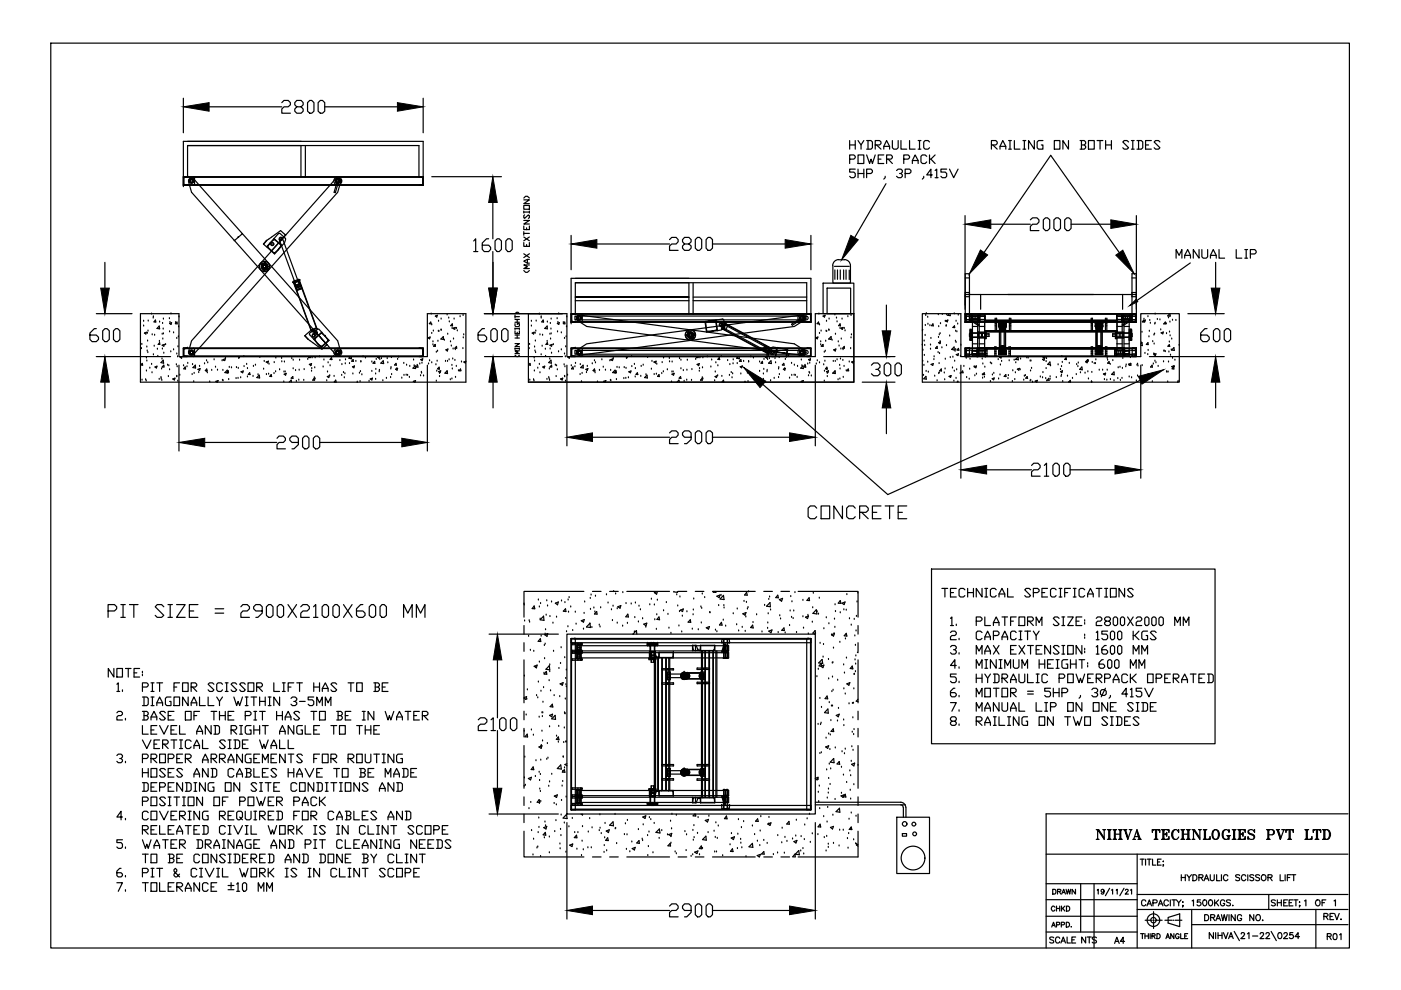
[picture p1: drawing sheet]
<svg xmlns="http://www.w3.org/2000/svg" width="297mm" height="210mm" viewBox="0 0 297 210" stroke-linecap="round" stroke-linejoin="round" font-family="sans-serif">
<defs><g id="words">
<text font-size="6.2" x="21.9" y="132.3">PIT SIZE = 2900X2100X600 MM</text>
<text font-size="5.7" x="170.4" y="111.1">CONCRETE</text>
<g font-size="5.3">
<text x="248.4" y="56.1">MANUAL LIP</text>
<text x="231.4" y="179.2">NIHVA TECHNLOGIES PVT LTD</text>
</g>
<text font-size="4.9" x="209.2" y="32.8">RAILING ON BOTH SIDES</text>
<g font-size="4">
<text x="221.9" y="194.4">CHKD</text>
<text x="221.5" y="201.1">SCALE</text>
<text x="228.6" y="201.1">NTS</text>
<text x="235.3" y="201.1">A4</text>
<text x="280.5" y="200.4">R01</text>
</g>
</g></defs>
<!-- layer: 0 -->
<g fill="none" stroke="#000" stroke-width=".25">
<path d="M10.8 9.1h275.3v191.9h-275.3zM38.9 20.8v7.4M44.3 22.6h15.4M59.7 21.8l.5-.5h.9l.5 .5v.4l-.5 .4h-.9l-.5 .5v.9h1.9M62.9 22.6l-.4-.4v-.4l.4-.5h1l.4 .5v.4l-.4 .4h-1l-.4 .5v.5l.4 .4h1l.4-.4v-.5l-.4-.5M65.2 21.8l.5-.5h.4l.5 .5v1.8l-.5 .4h-.4l-.5-.4zM67.5 21.8l.4-.5h.5l.4 .5v1.8l-.4 .4h-.5l-.4-.4zM68.8 22.6h15.5M89.7 20.8v7.4M91.5 37.5h14.8M180.1 33.7h.9l.3-.3v-.3l-.3-.2h-.9v1.8M180.1 29.8v1.8"/>
<path d="M180.1 30.7h1.2M181.3 35.9h-1.2v.6h.9l.3 .3v.6l-.3 .3h-.6l-.3-.3M181.3 29.8v1.8M181.9 29.8l.7 .9v.9M181.9 32.9h1.2v1.8h-1.2zM181.9 35.9v1.8M181.9 36.8h1.2M183.1 29.8l-.5 .9M183.1 35.9v1.8M183.7 29.8h1l.3 .3v1.2l-.3 .3h-1M183.7 32.9l.7 1.8 .3-1 .3 1 .6-1.8M183.7 36.8h1l.3-.3v-.3l-.3-.3h-1v1.8"/>
<path d="M184 29.8v1.8M185.6 30.7h.9l.3-.3v-.3l-.3-.3h-.9v1.8M185.9 30.7l.9 .9M186.2 33.7h.6M187.4 31.6v-.6l.6-1.2 .6 1.2v.6M187.4 32.9h-1.2v1.8h1.2M187.4 31h1.2M187.7 37.4v.3l-.3 .3M187.8 38.9l-6.6 11.5M188 33.7h.9l.3-.3v-.3l-.3-.2h-.9v1.8M188.3 33.7l.9 1M189.2 29.8v1.5l.3 .3h.6l.3-.3v-1.5"/>
<path d="M190.1 36.2l.3-.3h.6l.3 .3v.3l-.3 .3h-.3M191 29.8v1.8h1.2M191 36.8l.3 .3v.3l-.3 .3h-.6l-.3-.3M191.6 33.7h.9l.3-.3v-.3l-.3-.2h-.9v1.8M191.9 36.8h.9l.3-.3v-.3l-.3-.3h-.9v1.8M192.8 29.8v1.8h1.2M193.4 34.7v-.7l.6-1.1 .7 1.1v.7M193.4 34h1.3M194.7 29.8h.6M194.7 31.6h.6M195 29.8v1.8M195.8 37.4v.3l-.2 .3"/>
<path d="M196.5 33.1l-.4-.2h-.5l-.3 .2v1.2l.3 .4h.5l.4-.4M197.1 30.1l-.3-.3h-.7l-.3 .3v1.2l.3 .3h.7l.3-.3M197.1 32.9v1.8M197.4 33.7l.9 1M197.7 37.1h-1.2l.9-1.2v1.8M198.3 32.9l-.9 .8h-.3M198.3 36.2l.3-.3v1.8M198.3 37.7h.6M200.7 35.9h-1.2v.6h.9l.3 .3v.6l-.3 .3h-.6l-.3-.3M201.3 35.9l.9 1.8 .9-1.8M22.2 55.6v5.5M50.5 50.3h.1"/>
<path d="M50.5 50.2h.1M50.6 50.2h.1M51.3 49.5l.1 .1M51.4 49.6l-1.7 1.4M100.4 51.1l.5-.5v2.7M100.4 53.3h.9M103.6 50.6h-.5l-.9 .9v1.4l.5 .4h.9l.4-.4v-.4l-.4-.5h-1.4M104.5 42.9v7.7M104.5 53.3v7.8M104.5 55.6v5.5M105 51.1l.4-.5h.4l.5 .5v1.8l-.5 .4h-.4l-.4-.4zM107.7 50.6h.4l.5 .5v1.8l-.5 .4h-.4l-.5-.4v-1.8z"/>
<path d="M111.1 57.4l.3 .3h.4l.4-.3M111.1 51.4v.8h1.1v-.8M111.1 47.9v.8h1.1v-.8M111.1 46.7h1.1l-1.1 .8h1.1M111.1 43.6h1.1v.8h-1.1zM111.1 42.4h1.1l-1.1 .8h1.1M111.1 42l.3-.4h.4l.4 .4M111.1 53.8l1.1 .8M111.1 50.2l1.1 .9M111.1 44.7v.5M111.1 49.1v.8M111.1 49.5h1.1"/>
<path d="M111.1 45h1.1M111.2 45.6l-.1 .1v.4l.1 .2 .8-.7 .2 .1v.4l-.2 .2M111.6 48.3v.4M111.6 51.9v.3M111.8 55v.8M112.2 56.2h-1.1l.7 .4-.7 .3h1.1M112.2 55h-.4l-.7 .4 .7 .4h.4M112.2 53.8l-1.1 .8M112.2 44.7v.5M112.2 50.2l-1.1 .9M121.1 49.9v7.3M126.5 51.7h15.5"/>
<path d="M142 50.8l.4-.5h1l.4 .5v.5l-.4 .4h-1l-.4 .5v.9h1.8M145.1 51.7l-.4-.4v-.5l.4-.5h1l.4 .5v.5l-.4 .4h-1l-.4 .5v.4l.4 .5h1l.4-.5v-.4l-.4-.5M147.4 50.8l.5-.5h.4l.5 .5v1.8l-.5 .5h-.4l-.5-.5zM150.1 50.3h.5l.5 .5v1.8l-.5 .5h-.5l-.4-.5v-1.8zM151.1 51.7h15.4M171.9 49.9v7.3M176.9 56.5h3.2M177 57.2v2M177.6 57.2v2M177.8 55a1.29 1.29 0 0 0-1.3 1.3M177.9 55.1h1.1M178.2 57.2v2"/>
<path d="M178.9 57.2v2M179 55a1.29 1.29 0 0 1 1.3 1.3v3.7h-3.7v-3.7M179.4 57.2v2M180.1 57.3v2M204.6 45.7v19M208.6 53.6l14.2-20.7 14.5 20.7M210.1 47.5h8.4M218.5 46.6l.4-.4h1l.4 .4v.5l-.4 .4h-1l-.4 .5v.9h1.8M221.2 46.6l.5-.4h.4l.5 .4v1.8l-.5 .5h-.4l-.5-.5zM223.4 46.6l.5-.4h.5l.4 .4v1.8l-.4 .5h-.5l-.5-.5zM225.7 46.6l.5-.4h.4l.5 .4v1.8l-.5 .5h-.4l-.5-.5zM227.1 47.5h8.4"/>
<path d="M240.9 45.7v19M257.7 55.6v5.5M20.4 69.7h-.4l-.9 .9v1.4l.4 .4h.9l.5-.4v-.5l-.5-.5h-1.3M20.4 66.5h7.6M20.4 75.6h15.8M22.2 69.7h.5l.5 .4v1.9l-.5 .4h-.5l-.4-.4v-1.9zM24.5 69.7h.4l.5 .4v1.9l-.5 .4h-.4l-.4-.4v-1.9zM29.8 66.5h8.1v9.1h52.7v-9.1h8.2v14.5h-69zM30 73.9h.1M30.1 73h.1M30.2 77v.4h-.3zM30.5 68.1h.1"/>
<path d="M30.5 69.1h.1M30.6 70.6l.4-.2-.1 .4zM31 78.7h.1M31 75.9h.1M31.1 76.5h.1M31.1 73.6h.1M31.2 74.4h.1M31.3 70.7h.1M31.3 72.3h.1M31.3 74.8h.1M31.4 70.2h.1M31.4 68.1h.1"/>
<path d="M31.8 78.1h.1M32.1 77.3h.1M32.1 66.6h.1M32.2 79h.1M32.3 71h.1M32.5 67.4h.1M32.5 75.2h.1M32.5 67.2h.1M32.7 73.4h.1M32.8 71.1h.1M32.9 77.8l.4-.2-.1 .4zM32.9 67.9l.1 .4-.3-.1z"/>
<path d="M33.4 74h.1M33.5 75.6h.1M33.8 69.1v.6l-.5-.1zM33.8 72.4h.1M33.8 68.3h.1M33.8 72.6l.1 .4h-.4zM34.3 78.2h.1M34.3 76.1h.1M34.4 70.9h.1M34.4 73.2l.5-.2-.2 .4zM34.4 74h.1M34.5 68.6h.1"/>
<path d="M34.5 71.9h.1M34.6 69.8h.1M34.6 76.4l.1 .6-.6-.1zM34.6 67.6h.1M34.6 70.8h.1M34.7 74.9h.1M34.7 77.4l.1 .4h-.4zM35.1 73.1h.1M35.5 77.4h.1M35.7 79.8h.1M35.8 77.6h.1M35.9 67.6h.1"/>
<path d="M36 78.4h.1M36 70.4h.1M36 68.6l.4-.2-.1 .4zM36 68.4h.1M36.2 74.6h.1M36.3 66.5h.1M36.8 74.2h.1M36.8 70.6h.1M37.2 68.6l.3-.3 .1 .4zM37.2 68.4h.1M37.4 77.3h.1M37.5 79.9h.1"/>
<path d="M37.5 79.8h.1M37.5 71.8h.1M37.5 75.1h.1M37.6 77.8h.1M37.6 75.6h.1M37.7 73.5h.1M37.8 71.4h.1M37.9 69.3h.1M37.9 67.2h.1M37.9 77.4v18.2M38.1 79.5h.1M38.6 75.6l-.4 .1 .3 .2 .1-.3"/>
<path d="M38.9 77.6h.1M39.3 77.8v.4h-.3zM39.6 77.8h.1M39.8 77h.1M40.7 79.4h.1M40.8 77.3h.1M40.9 77.9l.5-.5 .1 .6zM41.2 79.2h.1M42 78.3l.4-.2-.1 .4zM42.1 79h.1M42.3 77.7h.1M43.4 77.1h.1"/>
<path d="M43.7 78.8h.1M43.8 76.5h.1M43.8 78.2l.1 .4h-.4zM44 79h.1M44 76.9h.1M44.9 78.5h.1M45.4 76.3h.1M45.7 77.9h.1M46.1 78.5h.1M47.1 76.5h.1M47.3 78.5h.1M47.3 76.4h.1"/>
<path d="M47.3 76.2l.5-.1-.2 .4zM47.7 79l.5-.5v.6zM47.8 76h.1M48.4 78.6v.4h-.3zM48.6 77.9h.1M49.1 78h.1M50.1 77.9h.1M50.5 78.1h.1M50.6 76h.1M50.8 75.9h.1M51.1 78.8l.5-.1-.2 .3zM51.7 75.6h.1"/>
<path d="M51.7 77.7h.1M52.3 77.3h.1M52.5 78.1h.1M52.5 79.9h.1M52.9 79l.1 .4h-.4zM53.7 79.8h.1M53.7 77.7h.1M54.2 77.4h.1M54.7 79.5h.1M55 79.5v.6h-.5zM55.1 75.8h.1M55.9 78.3h.1"/>
<path d="M56 76.6h.1M56.4 76.8l.5-.2-.1 .4zM56.5 79.4h.1M57 79.3h.1M57 77.2h.1M57.5 79.4l.1 .4h-.4zM58.1 79.2h.1M58.1 76.9h.1M58.4 78.8h.1M58.5 75.9h.1M59.3 78.4h.1M59.7 76h.1"/>
<path d="M59.7 76.7h.1M60.2 78.9h.1M60.3 79.3l.4-.1-.1 .3zM60.3 76.8h.1M60.5 78.9h.1M61.9 76h.1M62.2 78.2h.1M62.2 76.4h.1M62.7 78.6h.1M63.4 78.5h.1M63.5 76.4h.1M64.5 78.4h.1"/>
<path d="M65.2 76.2h.1M65.6 75.6l-.2 .2h.4v-.2M65.6 77.3l.5-.2-.2 .4zM65.8 77.6h.1M66.1 78.7h.1M66.1 78.1h.1M66.2 75.9h.1M66.7 78h.1M66.8 75.9h.1M67.7 75.6h.1M68.5 77.8h.1M68.7 76.3h.1"/>
<path d="M69.4 79.8l.4-.1-.1 .4zM69.4 78.9h.1M69.6 76.9h.1M69.9 79.7h.1M70 77.6h.1M70.3 75.8l.1 .4h-.4zM70.7 75.6h.1M70.8 79.8h.1M72.1 76.5h.1M72.4 79.6h.1M72.5 77.3h.1M72.8 79h.1"/>
<path d="M73.1 79.2h.1M73.2 77.1h.1M73.3 76.3h.1M74.1 75.8h.1M74.1 77.1h.1M74.4 75.6l-.4 .3 .5 .2v-.5M74.7 77.8l.5-.2-.2 .4zM74.8 79.3h.1M74.9 76.2v.4h-.3zM75.5 76.6h.1M76.2 79.1h.1M76.4 78.8h.1"/>
<path d="M76.5 76.8h.1M76.5 76.7h.1M76.7 79.5h.1M77 75.6h.1M77.5 75.9h.1M78.8 76.8h.1M78.8 78.7h.1M79.4 76.6l.1 .4h-.4zM79.6 79.3h.1M79.7 78.3h.1M79.8 76.2h.1M80.4 78.8h.1"/>
<path d="M80.4 75.6l-.3 .1 .3 .2 .1-.3M80.4 78.5h.1M80.5 76.2h.1M80.7 77l.6-.5v.6zM80.9 76h.1M82.1 76h.1M82.2 76.9h.1M82.9 78.2h.1M82.9 77.9h.1M83 75.8h.1M83 79.4h.1M83.9 78.3l.4-.2-.1 .4z"/>
<path d="M84 77v.4h-.3zM84.1 78.2h.1M84.3 76.2h.1M84.5 75.7h.1M85.6 77h.1M85.7 79.6h.1M86.1 79.5h.1M86.2 77.4h.1M86.4 79.6h.1M86.9 77.7h.1M87.7 76.3h.1M87.8 77.6h.1"/>
<path d="M88 77.6l.1 .5h-.5zM88.4 77.5h.1M88.5 77.4l.1 .5-.4-.1zM89 77.2h.1M89.2 79.7h.1M89.2 76.2l.4-.1-.1 .4zM89.3 79h.1M89.4 79.1h.1M89.5 77h.1M89.8 79.7h.1M90.6 77.4v18.2M90.7 71.6l.5-.1-.1 .3z"/>
<path d="M90.9 77.2h.1M91.1 76.5h.1M91.3 68.3l.1 .4-.4-.1zM91.4 66.6h.1M91.5 76.9h.1M91.5 68.9h.1M91.5 70.7h.1M91.8 73.1h.1M91.8 72.5h.1M91.9 70.2h.1M92.2 73.1l.1 .3h-.4zM92.3 73.2h.1"/>
<path d="M92.3 67l.4-.2-.1 .4zM92.4 77.3h.1M92.5 74.7h.1M92.6 78.7h.1M92.7 76.6h.1M92.8 74.5h.1M92.8 78.2l.3-.3v.3zM92.9 72.3h.1M92.9 70.2h.1M93 68.1h.1M93 78.8l.4-.2-.1 .4zM93.1 78.3h.1"/>
<path d="M93.1 70.3h.1M93.2 79.8h.1M93.2 79.2h.1M93.5 70h.1M93.5 67.6h.1M93.6 70h.1M94 71.4v.6l-.5-.1zM94.2 72.1h.1M94.5 76.6h.1M94.5 74.2l.5-.2-.2 .4zM94.8 66.8h.1M94.8 79h.1"/>
<path d="M94.8 78.6l.1 .6-.6-.1zM94.9 76.6h.1M94.9 70.9h.1M95.1 67.4h.1M95.2 76.3h.1M95.3 68.2h.1M95.5 72.5h.1M95.7 73.4h.1M95.8 77.5h.1M95.9 69.6h.1M95.9 78.2h.1M95.9 68.7v.4l-.3-.1z"/>
<path d="M96 76.1h.1M96.1 74h.1M96.1 69.6l.4-.2-.1 .4zM96.2 71.9h.1M96.2 69.8h.1M96.3 67.6h.1M96.4 76.4h.1M96.5 74.1h.1M96.7 77.7h.1M96.8 69.6h.1M96.8 73.4v.4h-.4zM97 70.1h.1"/>
<path d="M97.2 78.6h.1M97.6 67.1h.1M97.6 78.2l.1 .4h-.4zM97.8 76.8h.1M98.1 73.9h.1M98.2 66.9h.1M98.2 71.6h.1M98.3 71h.1M98.4 76.8l.4-.2-.1 .4zM102.7 66.5h17.5v9.1h52.7v-9.1h8.1M102.7 69.7h-.5l-.8 .9v1.4l.4 .4h.9l.5-.4v-.5l-.5-.5h-1.3M102.7 75.6h16.6"/>
<path d="M104.1 70.1l.4-.4h.5l.4 .4v1.9l-.4 .4h-.5l-.4-.4zM106.4 70.1l.4-.4h.4l.5 .4v1.9l-.5 .4h-.4l-.4-.4zM109.2 75.3l.3 .3h.3l.3-.3M109.2 72.9h.9l-.9 .6h.9M109.2 70.1v.6h.9v-.6M109.2 68.6v.5l.2 .2h.6l.1-.2v-.5h-.4v.2M109.2 66.5l.3-.3h.3l.3 .3M109.2 66.8v.6M109.2 69.6v.3M109.2 73.8v.3M109.2 73.9h.9M109.2 71.7h.9"/>
<path d="M109.2 71h.9M109.2 69.7h.9M109.2 68.3h.9M109.2 67.7h.9M109.2 67.1h.9M109.7 67.7v.6M109.7 70.4v.3M109.7 71v.7M110.1 74.4h-.9l.6 .3-.6 .3h.9M110.1 69.6v.3M110.1 73.8v.3M112 66.5v14.5"/>
<path d="M112.2 73.9h.1M112.3 73h.1M112.4 77l.1 .4h-.4zM112.7 68.1h.1M112.7 69.1h.1M112.8 70.6l.5-.2-.2 .4zM113.3 75.9h.1M113.3 78.7h.1M113.3 76.5h.1M113.3 73.6h.1M113.4 74.4h.1M113.5 70.7h.1"/>
<path d="M113.5 72.3h.1M113.6 74.8h.1M113.6 70.2h.1M113.7 68.1h.1M114 78.1h.1M114.4 77.3h.1M114.4 66.6h.1M114.5 79h.1M114.5 71h.1M114.7 75.2h.1M114.7 67.2h.1M114.7 67.4h.1"/>
<path d="M114.9 73.4h.1M115 71.1h.1M115.1 77.8l.4-.2-.1 .4zM115.2 67.9v.4l-.3-.1zM115.5 69.6l.5-.5v.6zM115.6 74h.1M115.7 75.6h.1M116 72.4h.1M116 68.3h.1M116 72.6l.1 .4h-.3zM116.5 78.2h.1M116.6 76.1h.1"/>
<path d="M116.6 70.9h.1M116.6 73.2l.5-.2-.2 .4zM116.6 74h.1M116.7 68.6h.1M116.7 71.9h.1M116.8 69.8h.1M116.8 76.4l.1 .6-.6-.1zM116.9 67.6h.1M116.9 70.8h.1M116.9 74.9h.1M116.9 77.4l.1 .4h-.4zM117.3 73.1h.1"/>
<path d="M117.7 77.4h.1M117.9 79.8h.1M118 77.6h.1M118.1 67.6h.1M118.2 78.4h.1M118.2 68.6l.4-.2-.1 .4zM118.2 70.4h.1M118.3 68.4h.1M118.4 74.6h.1M118.5 66.5h.1M119 74.2h.1M119 70.6h.1"/>
<path d="M119.4 68.4h.1M119.6 77.3h.1M119.7 79.8h.1M119.7 71.8h.1M119.7 75.1h.1M119.7 79.9h.1M119.7 68.3l.1 .4-.4-.1zM119.8 77.8h.1M119.9 75.6h.1M119.9 73.5h.1M120 71.4h.1M120.1 69.3h.1"/>
<path d="M120.2 67.2h.1M120.2 77.4v17.1M120.3 79.5h.1M120.8 75.6l-.4 .1 .3 .2 .1-.3M121.1 77.6h.1M121.5 77.8l.1 .4h-.4zM121.9 77.8h.1M122 77h.1M123 79.4h.1M123 77.3h.1M123.1 77.9l.5-.5 .1 .6zM123.4 79.2h.1"/>
<path d="M124.2 78.3l.4-.2-.1 .4zM124.3 79h.1M124.5 77.7h.1M125.6 77.1h.1M126 78.8h.1M126 76.5h.1M126 78.2l.1 .4h-.4zM126.2 79h.1M126.3 76.9h.1M127.1 78.5h.1M127.6 76.3h.1M127.9 77.9h.1"/>
<path d="M128.4 78.5h.1M129.3 76.5h.1M129.5 78.5h.1M129.6 76.4h.1M129.6 76.2l.4-.1-.1 .4zM129.9 79l.5-.5 .1 .6zM130 76h.1M130.6 78.6l.1 .4h-.4zM130.8 77.9h.1M131.3 78h.1M132.3 77.9h.1M132.7 78.1h.1"/>
<path d="M132.8 76h.1M133 75.9h.1M133.3 78.8l.5-.1-.1 .3zM133.9 75.6h.1M134 77.7h.1M134.5 77.3h.1M134.7 79.9h.1M134.7 78.1h.1M135.1 79l.1 .4h-.4zM135.9 79.8h.1M135.9 77.7h.1M136.4 77.4h.1"/>
<path d="M137 79.5h.1M137.2 79.5l.1 .6h-.6zM137.3 75.8h.1M138.1 78.3h.1M138.2 76.6h.1M138.7 76.8l.4-.2-.1 .4zM138.7 79.4h.1M139.2 79.3h.1M139.2 77.2h.1M139.7 79.4l.1 .4h-.4zM140.3 79.2h.1M140.4 76.9h.1"/>
<path d="M140.6 78.8h.1M140.7 75.9h.1M141.5 78.4h.1M141.9 76h.1M142 76.7h.1M142.5 78.9h.1M142.5 79.3l.4-.1-.1 .3zM142.5 76.8h.1M142.7 78.9h.1M144.1 76h.1M144.3 79.8l.1 .4h-.4zM144.4 78.2h.1"/>
<path d="M144.4 76.4h.1M144.9 78.6h.1M145.6 78.5h.1M145.7 76.4h.1M146.7 78.4h.1M147.5 76.2h.1M147.8 77.3l.5-.2-.2 .4zM147.8 75.6l-.2 .2h.4v-.2M148.1 77.6h.1M148.3 78.7h.1M148.3 78.1h.1M148.4 75.9h.1"/>
<path d="M148.9 78h.1M149 75.9h.1M150 75.6h.1M150.7 77.8h.1M150.9 76.3h.1M151.6 79.8l.4-.1-.1 .4zM151.7 78.9h.1M151.8 76.9h.1M152.2 79.7h.1M152.2 77.6h.1M152.5 75.8l.1 .4h-.4zM152.9 75.6h.1"/>
<path d="M153 79.8h.1M154.3 76.5h.1M154.7 79.6h.1M154.7 77.3h.1M155 79h.1M155.3 79.2h.1M155.4 77.1h.1M155.5 76.3h.1M156.3 75.8h.1M156.3 77.1h.1M156.6 75.6l-.4 .3 .6 .2-.1-.5M156.9 77.8l.5-.2-.2 .4z"/>
<path d="M157.1 79.3h.1M157.1 76.2l.1 .4h-.4zM157.7 76.6h.1M158.5 79.1h.1M158.6 78.8h.1M158.7 76.8h.1M158.7 76.7h.1M158.9 79.5h.1M159.2 75.6h.1M159.7 75.9h.1M161.1 76.8h.1M161.1 78.7h.1"/>
<path d="M161.6 76.6l.1 .4h-.4zM161.9 79.3h.1M161.9 78.3h.1M162 76.2h.1M162.6 78.8h.1M162.6 75.6l-.3 .1 .3 .2 .1-.3M162.7 78.5h.1M162.7 76.2h.1M163 77l.5-.5v.6zM163.1 76h.1M164.3 76h.1M164.4 76.9h.1"/>
<path d="M165.1 78.2h.1M165.1 77.9h.1M165.2 75.8h.1M165.2 79.4h.1M166.1 78.3l.4-.2-.1 .4zM166.2 77l.1 .4h-.4zM166.3 78.2h.1M166.5 76.2h.1M166.7 75.7h.1M167.8 77h.1M167.9 79.6h.1M168.4 79.5h.1"/>
<path d="M168.4 77.4h.1M168.6 79.6h.1M169.1 77.7h.1M169.9 76.3h.1M170 77.6h.1M170.2 77.6l.1 .5h-.5zM170.7 77.5h.1M170.7 77.4l.1 .5-.4-.1zM171.3 77.2h.1M171.4 79.7h.1M171.4 76.2l.4-.1-.1 .4zM171.5 79h.1"/>
<path d="M171.6 79.1h.1M171.7 77h.1M172 79.7h.1M172.9 77.4v17.1M172.9 71.6l.5-.1-.1 .3zM173.1 77.2h.1M173.3 76.5h.1M173.5 68.3l.1 .4-.4-.1zM173.6 66.6h.1M173.8 76.9h.1M173.8 68.9h.1M173.8 70.7h.1"/>
<path d="M174 73.1h.1M174 72.5h.1M174.1 70.2h.1M174.4 73.1l.1 .3h-.4zM174.5 73.2h.1M174.5 60h6.5v6.5h-6.5zM174.5 67l.4-.2-.1 .4zM174.6 77.3h.1M174.6 75.6h15.2M174.8 74.7h.1M174.8 78.7h.1M174.9 76.6h.1"/>
<path d="M175 74.5h.1M175.1 72.3h.1M175.1 70.2h.1M175.2 68.1h.1M175.2 78.8l.5-.2-.2 .4zM175.3 78.3h.1M175.3 70.3h.1M175.3 77.9l.1 .3h-.4zM175.4 61.1h5v5.4h-5zM175.4 79.8h.1M175.4 79.2h.1M175.7 71.9l.5-.5v.6z"/>
<path d="M175.7 70h.1M175.8 70h.1M175.8 67.6h.1M176.4 72.1h.1M176.5 79.1l.6-.5v.6zM176.7 76.6h.1M176.8 74.2l.4-.2-.1 .4zM177 66.8h.1M177 79h.1M177.1 76.6h.1M177.1 70.9h.1M177.3 67.4h.1"/>
<path d="M177.5 76.3h.1M177.5 68.2h.1M177.7 72.5h.1M177.9 73.4h.1M178 77.5h.1M178.1 69.6h.1M178.1 78.2h.1M178.1 68.7l.1 .4-.4-.1zM178.2 76.1h.1M178.3 74h.1M178.3 69.6l.4-.2-.1 .4zM178.4 71.9h.1"/>
<path d="M178.4 69.8h.1M178.5 67.6h.1M178.7 76.4h.1M178.7 74.1h.1M179 77.7h.1M179 69.6h.1M179 73.4v.4h-.3zM179.2 70.1h.1M179.4 78.6h.1M179.8 67.1h.1M179.8 78.2l.1 .4h-.4zM180.1 76.8h.1"/>
<path d="M180.4 73.9h.1M180.4 66.9h.1M180.4 71.6h.1M180.5 71h.1M180.6 76.8l.4-.2-.1 .4zM181 66.5v14.5h-69M184.8 77.4l.4-.4h.9l.5 .4v.5l-.5 .4h-.4M186.1 78.3l.5 .5v.4l-.5 .5h-.9l-.4-.5M187.5 77.4l.4-.4h.5l.5 .4v1.8l-.5 .5h-.5l-.4-.5zM187.9 64.7v5.4M189.8 77.4l.4-.4h.4l.5 .4v1.8l-.5 .5h-.4l-.4-.5zM195.6 73.2h.1"/>
<path d="M195.6 66.5h8.1v9.1h38.2v-9.1h8.1v14.5h-54.4zM195.6 73.1v.1M195.6 69.9v.2M195.6 76.6h.1M195.7 74.3h.1M195.8 79.6h.1M195.9 77.5h.1M195.9 72.3h.1M196 75.4h.1M196.1 73.2h.1M196.1 71.1h.1M196.2 69h.1"/>
<path d="M196.3 66.9h.1M196.3 79.8l.1 .6-.6-.1zM196.4 78.7h.1M196.4 66.5h.1M196.7 76.8h.1M196.7 67.3h.1M196.7 68.7h.1M196.8 78.9h.1M197.2 69h.1M197.3 73.2h.1M197.3 74h.1M197.4 71.8h.1"/>
<path d="M197.4 77.3l.5-.2-.1 .4zM197.8 68.7l.1 .4-.4-.1zM198 76.2h.1M198 75.6h.1M198.2 79.8h.1M198.7 73.4v.5l-.4-.1zM198.9 74.8h.1M198.9 66.7h.1M199 71.5h.1M199 72.6l.4-.1-.1 .4zM199 79.2h.1M199 69.3h.1"/>
<path d="M199.1 77.1h.1M199.2 79h.1M199.2 71h.1M199.2 75h.1M199.3 72.9h.1M199.3 70.7h.1M199.3 72.4h.1M199.4 68.6h.1M199.6 78.2v.5l-.4-.1zM199.7 73.7h.1M199.8 66.7h.1M200.2 79.1h.1"/>
<path d="M200.4 78.2h.1M200.4 76.2h.1M200.4 68.1h.1M200.5 68l.5-.1-.2 .3zM200.6 69.2h.1M200.6 69h.1M200.7 73.3h.1M200.7 66.8h.1M201.2 79.8l.4-.2-.1 .4zM201.3 66.5l-.4 .3 .6 .1-.1-.4M201.4 71.2h.1M201.5 75.8h.1"/>
<path d="M201.6 79.9h.1M201.8 74.1l.5-.5v.6zM201.9 78h.1M202 75.7h.1M202 69.4l.4-.3v.4zM202.3 78.7h.1M202.3 66.5h.1M202.4 76.6h.1M202.5 74.5h.1M202.6 72.3h.1M202.6 70.2h.1M202.6 74.1h.1"/>
<path d="M202.7 68.1h.1M202.7 72.6h.1M202.7 75.2l.5-.2-.1 .4zM202.8 78.4h.1M202.9 70.4h.1M203 68.7h.1M203.2 66.8h.1M203.2 73.9l.1 .4-.4-.1zM203.6 79.2h.1M203.6 75.5h.1M203.7 73.2h.1M203.7 77.4v24"/>
<path d="M204.1 78.7l.1 .3h-.4zM204.4 77.7h.1M204.9 75.9h.1M205.6 78.3h.1M205.7 76.2h.1M206.6 77.8h.1M206.6 77.8l.4-.2-.1 .4zM206.7 79.7h.1M207 79.3h.1M207.9 62.4v3.2M208.3 76.1h.1M208.3 79.5h.1"/>
<path d="M208.4 77.2h.1M208.7 79l.1 .4h-.4zM208.7 80h.1M208.8 77.9h.1M208.9 75.7h.1M210 77h.1M210.2 77.1h.1M210.4 79.5h.1M210.7 79.2h.1M211.6 76.2h.1M212 79.5h.1M212.1 77.4h.1"/>
<path d="M212.2 75.6l-.3 .1 .3 .2 .1-.3M212.4 76.6h.1M213.2 79.4l.1 .4h-.4zM213.7 62.4h27.2v3.2M213.8 79.6h.1M214 76.5h.1M214.7 78.6h.1M215 76.4h.1M215.3 79h.1M215.3 76.2l.5-.5 .1 .6zM215.4 76.9h.1M215.7 78.3l.4-.2-.1 .4z"/>
<path d="M216.3 78.4h.1M216.4 76.1h.1M217.2 79.8h.1M217.4 79.6h.1M217.7 75.9h.1M217.8 79.8l.1 .4h-.4zM218 75.9h.1M218.4 76.5h.1M218.5 78.7h.1M218.6 76.5h.1M218.7 78.1h.1M220.6 79.9h.1"/>
<path d="M221 76.2l.5-.2-.2 .4zM221.1 79h.1M221.3 75.6l-.1 .2 .3 .1v-.3M221.8 78.1h.1M221.8 76.7h.1M221.9 76h.1M222.6 76.8l.1 .5h-.6zM222.6 79.9h.1M222.7 77.6h.1M224.3 77.3h.1M224.8 78.4h.1M224.8 78.8l.5-.2-.2 .4z"/>
<path d="M225 79.8h.1M225.1 77.7h.1M225.1 79.5h.1M225.1 75.6h.1M225.2 76.8h.1M226 75.9l.1 .3h-.4zM226.3 79.8h.1M226.7 77h.1M228.2 79.4h.1M228.3 77.3h.1M228.5 77.7h.1M228.6 77h.1"/>
<path d="M229.1 79h.1M229.4 77.8l.1 .6-.6-.1zM230.1 79.1h.1M230.2 76.7l.4-.2-.1 .4zM230.6 76.2v.5l-.3-.1zM230.6 78.8h.1M230.7 76.5h.1M231.5 79h.1M231.6 76.8h.1M231.8 62.4h-27.1l-.1 3.2M232 77.1h.1M232.3 77.1h.1"/>
<path d="M232.3 76.3h.1M233.1 78.5h.1M233.8 78.5h.1M233.9 79.3l.5-.2-.1 .4zM234.8 78.5h.1M234.8 76h.1M234.8 76.4h.1M235.1 76.7l.1 .3h-.4zM235.4 77.3h.1M235.7 79.4l.5-.5v.6zM235.9 76.5h.1M237.1 78h.1"/>
<path d="M237.5 77.9h.1M238 78.1h.1M238 62.4v3.2M238.1 76h.1M238.7 77.8h.1M238.8 77.4h.1M239.3 77.2l.4-.2-.1 .4zM239.4 79.9h.1M239.7 75.8h.1M239.7 77l.1 .4h-.4zM241.1 77.4h.1M241.2 77.2h.1"/>
<path d="M241.2 79.7h.1M241.3 77.6h.1M241.9 72.9l.2-.3 .1 .7-.3-.1M241.9 77.4v24M242 72.7h.1M242.1 70.4h.1M242.2 77.5h.1M242.4 68l.4-.1-.1 .3zM242.5 67.9l.1 .4-.4-.1zM242.5 67.7h.1M242.8 74.9h.1M243 79.9v.6l-.5-.1z"/>
<path d="M243.1 79.8l.5-.2-.2 .4zM243.3 75.2h.1M243.4 67.1h.1M243.4 72.6v.5l-.4-.1zM243.4 74.3h.1M243.4 79.4h.1M243.6 79.5h.1M243.6 71.4h.1M243.7 70.2h.1M243.7 75.6h15.9M243.8 67.9h.1M243.9 68.5h.1"/>
<path d="M244.3 77.4v.5l-.4-.1zM244.4 72.4h.1M244.4 79.3h.1M244.5 77.2h.1M244.6 75.1h.1M244.7 71h.1M244.7 75.2l.4-.2-.1 .4zM244.7 72.9h.1M244.8 70.8h.1M244.8 75.1h.1M244.8 68.7h.1M244.9 76.6h.1"/>
<path d="M244.9 66.6h.1M244.9 68.5h.1M245 79.2h.1M245.1 76.9h.1M245.4 67.7h.1M245.5 77.7h.1M245.9 67.8h.1M246.1 69.9h.1M246.2 70.6l.4-.2-.1 .4zM246.7 76.7h.1M246.8 74.4h.1M246.8 74.5h.1"/>
<path d="M247.1 74.5h.1M247.1 68.3v.4h-.4zM247.3 68.7h.1M247.3 78.8h.1M247.3 70.7h.1M247.4 78.9h.1M247.7 78.9h.1M247.7 67.4h.1M247.7 76.8h.1M247.8 74.6h.1M247.9 72.5h.1M247.9 73.1l.1 .3h-.4z"/>
<path d="M248 70.4h.1M248 66.5l-.4 .5 .5 .1-.1-.6M248 68.3h.1M248.1 71.2h.1M248.2 75.3h.1M248.3 74.2h.1M248.4 71.9h.1M248.4 77.7l.5-.1-.1 .3zM248.6 75.9h.1M248.6 67.9h.1M248.8 77.9l.1 .3h-.4zM248.9 73.7l.1 .6-.6-.1z"/>
<path d="M249 77.8h.1M249.1 76.4h.1M249.3 67.9h.1M250 73.1v.1M251.9 66.5h7.7M255.9 69.7h-.4l-.9 .9v1.4l.4 .4h.9l.5-.4v-.5l-.5-.5h-1.3M257.3 70.1l.4-.4h.5l.4 .4v1.9l-.4 .4h-.5l-.4-.4zM259.6 70.1l.4-.4h.4l.5 .4v1.9l-.5 .4h-.4l-.4-.4zM22.2 81v5.5M30.1 80.6h.1M30.9 80.5h.1M31 80.8h.1"/>
<path d="M33.8 80.4h.1M34.1 80.1h.1M34.2 80.3h.1M34.3 80.6h.1M36.6 80.3l.5-.1-.1 .4zM37.7 80.8h.1M41.1 80.9h.1M43.4 93.8h15.3M44.5 81h.1M46 81l-.2-.1 .4-.2-.1 .3M47.2 80.6h.1M47.3 80.7h.1"/>
<path d="M48.5 80.5h.1M50.1 80.3h.1M50.5 80.2h.1M51 80.1h.1M58.7 92.9l.5-.4h.9l.4 .4v.4l-.4 .5h-.9l-.5 .5v.9h1.8M60.2 81h.1M61.3 81l.4-.4 .1 .4M61.7 80.2l.4-.4v.4zM62.8 80.9h.1M63.3 93.8h-1.4l-.5-.5v-.4l.5-.4h.9l.5 .4v1.4l-1 .9h-.4M63.3 80.6h.1M64.1 92.9l.5-.4h.5l.4 .4v1.8l-.4 .5h-.5l-.5-.5z"/>
<path d="M64.4 80.6h.1M66.4 92.9l.5-.4h.4l.5 .4v1.8l-.5 .5h-.4l-.5-.5zM66.6 80.2l.1 .4h-.4zM66.6 80.1h.1M66.8 80.3h.1M67.8 93.8h17.4M69.3 80.7h.1M71.2 80.6l.1 .4h-.4zM73 80.1h.1M75.7 81h.1M76.3 80.9h.1M78.2 80.9h.1"/>
<path d="M78.5 80.3l.5-.1-.2 .4zM79.6 80.4h.1M81.2 80.7h.1M81.9 80.2h.1M82.8 80.1h.1M85.2 80.2h.1M86.8 80h.1M87.9 81l-.3-.1 .5-.2-.1 .3M92.5 80.8h.1M95.5 80.5h.1M95.8 80.3h.1M96.6 80h.1"/>
<path d="M104.5 81v5.5M112.3 80.6h.1M113.1 80.5h.1M113.2 80.8h.1M116 80.4h.1M116.3 80.1h.1M116.4 80.3h.1M116.5 80.6h.1M118.8 80.3l.5-.1-.1 .4zM119.9 80.8h.1M123.3 80.9h.1M125.6 92.7h16.4"/>
<path d="M126.7 81h.1M128.3 81l-.3-.1 .5-.2-.2 .3M129.4 80.6h.1M129.5 80.7h.1M130.7 80.5h.1M132.3 80.3h.1M132.7 80.2h.1M133.2 80.1h.1M142 91.8l.4-.4h1l.4 .4v.4l-.4 .5h-1l-.4 .5v.9h1.8M142.4 81h.1M143.5 81l.4-.4 .1 .4M145 80.9h.1"/>
<path d="M145.6 80.6h.1M146.5 92.7h-1.4l-.4-.5v-.4l.4-.4h1l.4 .4v1.4l-.9 .9h-.5M146.6 80.6h.1M147.4 91.8l.5-.4h.4l.5 .4v1.8l-.5 .5h-.4l-.5-.5zM148.9 80.2v.4h-.4zM148.9 80.1h.1M149 80.3h.1M149.7 91.8l.4-.4h.5l.5 .4v1.8l-.5 .5h-.5l-.4-.5zM151.1 92.7h16.3M151.5 80.7h.1M153.4 80.6l.1 .4h-.4zM155.2 80.1h.1"/>
<path d="M158 81h.1M158.6 80.9h.1M160.5 80.9h.1M160.8 80.3l.4-.1-.1 .4zM161.9 80.4h.1M163.4 80.7h.1M164.1 80.2h.1M165.1 80.1h.1M167.4 80.2h.1M169 80h.1M170.2 81l-.3-.1 .4-.2-.1 .3M174.8 80.8h.1"/>
<path d="M177.7 80.5h.1M178.1 80.3h.1M178.8 80h.1M182.8 81h7M187.9 86.5v5.4M198.7 80.7h.1M200.3 80.5h.1M202.2 80.8h.1M202.7 80.2h.1M202.9 81l.2-.2v.2M204.9 80.1h.1M205.5 80.4h.1"/>
<path d="M208.3 80.2h.1M209.2 99.6h9.5M210 80.9h.1M210.4 80.3l.4-.2-.1 .4zM211.7 80.3h.1M213.7 80.3h.1M214.6 80.9h.1M215.2 80.5h.1M217.1 80.6h.1M218.4 80.8h.1M218.5 80.6h.1M218.7 98.7l.5-.5h.9l.4 .5v.4l-.4 .5h-.9l-.5 .4v1h1.8"/>
<path d="M218.9 81h.1M219.5 80.8l.4-.2-.1 .4zM221 80.1h.1M221.4 98.7l.5-.5v2.8M221.7 80.3h.1M221.9 80.8h.1M222.3 80.2l.1 .4h-.3zM222.6 80.4h.1M223.2 98.7l.5-.5h.4l.5 .5v1.8l-.5 .5h-.4l-.5-.5zM224 80.1h.1M225.3 80.9h.1M225.9 98.2h.5l.5 .5v1.8l-.5 .5h-.5l-.4-.5v-1.8z"/>
<path d="M226.6 81l.3-.4 .1 .4zM226.9 99.6h9.5M227.4 80.2h.1M230.8 80.3h.1M231.4 81h.1M231.5 81h.1M234.2 80.5h.1M234.7 80.6h.1M235.4 80.5h.1M236.2 80.7h.1M237 80.3h.1M237.5 80.6h.1"/>
<path d="M237.9 80.2h.1M239.9 80.1h.1M240.9 80.8h.1M241.7 80.6l-53.5 24.3-26.5-23.4M244.3 80.9h.1M247.6 81h.1M249.7 81h.1M249.8 80.9h.1M257.7 81v5.5M221.4 101h.9M103.7 134.5h14.7M105.5 139.9v12.3"/>
<path d="M111.1 128.1h.1M111.1 132.6v1.9M111.1 136.3v1.8M111.1 139.9v9.1M111.1 128.3h.1M111.2 131.7h.1M112.1 134.9h.1M112.2 131.6h.1M112.3 131.9h.1M112.5 137.9h.1M113.2 138.1h.1M113.3 128.5l.1 .6-.6-.1z"/>
<path d="M114.1 127.2h.1M114.4 128.7h.1M114.5 131.3h.1M114.6 135.4l.1 .6h-.6zM114.6 128h.1M114.7 134.9h.1M115.2 130.6l.1 .9-.8-.1zM115.4 136.9h.1M115.5 139.7h.1M115.5 134.6l.6-.3-.1 .6zM115.6 136.6h.1M115.6 134.5h.1"/>
<path d="M115.7 133.5h.1M115.8 130.4h.1M115.9 127.4h.1M116.1 128.5h.1M116.6 130.7h.1M116.9 127.6h.1M117.2 132.1h.1M117.4 138.1h.1M117.7 127.9l.7-.3-.2 .6zM118 130.9h.1M119 137.3h.1M119.1 127.4h.1"/>
<path d="M119.7 139.4h.1M119.8 127.8h.1M119.9 129.1l.1 .6-.6-.1zM120.1 133.9h.1M120.2 134.5h52.7v38.1h-52.7zM120.4 132.9h.1M120.5 127.2h.1M120.5 129.8h.1M120.7 126.7h.1M121 128.7h.1M121.1 135.4h50.8v36.3h-50.8zM121.4 133.7h.1"/>
<path d="M122 129.8h.1M122.1 132.3h.1M123.2 131.6l.7-.2-.2 .5zM123.7 133.4h.1M123.8 125.4h-12.7v5.5M123.8 130h.1M124 127.6h.1M125.1 132.3h.1M125.1 132.2l.1 .9-.9-.2zM125.2 126.9h.1M125.2 129.2h.1M125.3 126.2h.1"/>
<path d="M125.5 133.1h.1M125.6 125.4h1.8M125.9 128.9h.1M126.1 129.8h.1M126.3 126.4h.1M126.5 129.7l.1 .5h-.6zM127.1 132.5h.1M127.2 132.9h.1M127.4 128.9h.1M128.6 126.1h.1M128.9 127.8h.1M129.3 125.4h1.8"/>
<path d="M129.6 129.3h.1M129.9 131.6h.1M130 128.5h.1M130.1 125.4h.1M130.5 125.9h.1M130.9 132.1h.1M130.9 129.1h.1M131 128.7l.6-.3-.1 .5zM132 132.8h.1M132.1 125.6h.1M132.7 128h.1M132.9 125.4h9.1"/>
<path d="M133 132.2h.1M133.1 130.2l.1 .6h-.5zM133.8 128.1h.1M134.3 134.5h-.1l.7-.8 .1 .8M134.5 134h.1M134.6 130.9h.1M134.7 127.8h.1M135.4 131.9h.1M135.5 128.5h.1M135.8 129.3h.1M136.2 131.2h.1M136.5 132.3l.6-.2-.1 .6z"/>
<path d="M136.9 133h.1M137.8 128.2h.1M138.1 127h.1M138.7 128.3h.1M138.7 125.6l.7-.2-.2 .6zM138.8 131.4h.1M139.2 133.4h.1M139.2 130.3h.1M139.4 127.3h.1M139.7 130.8l.1 .6-.5-.1zM140.7 129.5h.1M141.3 127.8h.1"/>
<path d="M141.6 130.3h.1M141.8 133.2h.1M142.3 134.3h.1M142.9 125.4l.8 .2-.1-.2M143.5 126.1h.1M143.7 128.5h.1M143.8 125.4h1.8M143.9 132.7h.1M144.1 129.7h.1M144.2 126.6h.1M144.2 129.4l.7-.3-.2 .6zM144.5 134h.1"/>
<path d="M144.7 130.6h.1M145.6 129.7h.1M146.4 131.4v.6l-.5-.1zM146.8 133.4h.1M147 130.3h.1M147 129.3h.1M147.1 127h.1M147.4 125.4h1.8M148.1 133.5h.1M148.6 128.7h.1M148.7 132.1h.1M148.8 129h.1"/>
<path d="M148.9 125.9h.1M149.4 126.7h.1M149.7 133.1l.7-.3-.2 .6zM150.5 129.9h.1M150.6 129.9h.1M151.1 125.4h9M151.4 125.4l-.2 .2h.6l-.1-.2M151.7 133.6h.1M152 133.9h.1M152 126.4l.7-.2-.2 .5zM152.4 128.4h.1M152.9 126.2h.1"/>
<path d="M153 132l.1 .5h-.6zM153.3 131.5h.1M153.4 126.2l.1 .9-.8-.1zM153.5 128.4h.1M153.5 128.9h.1M153.9 132.8h.1M155.5 130.1h.1M156.2 132.5h.1M156.3 129.1h.1M156.6 133.8h.1M157.4 133h.1M157.5 130.1l.7-.2-.2 .5z"/>
<path d="M157.7 127.5h.1M158 133.9h.1M158.1 130.8h.1M158.3 127.7h.1M158.3 125.6l.1 .6h-.5zM158.5 129.1h.1M158.6 128.8h.1M158.7 125.5h.1M159.6 132.5l.1 .6h-.6zM159.7 132h.1M160.4 130.3h.1M161.6 134h.1"/>
<path d="M161.9 125.4h1.9M162.1 128.4h.1M162.7 133.2h.1M162.8 132.1h.1M162.9 130.1h.1M163 127.1h.1M163 133.8l.7-.2-.2 .6zM163.2 126.6h.1M163.3 127.8v.9l-.8-.2zM163.4 129.3h.1M164.9 126.2l.1 .5h-.5zM165 134.1h.1"/>
<path d="M165.2 127.1l.7-.2-.2 .6zM165.3 130.6h.1M165.5 131.2h.1M165.6 125.4h1.8M166.2 133.1l.1 .6-.6-.1zM166.5 134.2h.1M167.4 132.6h.1M167.5 129.5h.1M167.7 126.5h.1M167.8 130.9h.1M167.9 127.6h.1M168.2 131.1h.1"/>
<path d="M168.3 129.5h.1M168.5 125.6h.1M168.9 134.1h.1M169.2 125.4h12.7v5.5M170.2 130.8h.1M170.2 127.3h.1M170.4 133.2h.1M170.8 130.9l.6-.3-.2 .5zM171.3 130.5h.1M171.4 134.4h.1M171.5 126.7l.1 .6h-.5zM172.2 131.9h.1"/>
<path d="M172.3 128.9h.1M172.4 125.8h.1M172.8 133.7l.1 .6-.5-.1zM173.1 129.3l.1 .9-.8-.2zM173.2 129.7h.1M173.5 130.2h.1M173.7 126.8h.1M173.9 136.4h.1M174.5 139.3h.1M174.6 136.7h.1M174.7 133.3h.1M175.2 131h.1"/>
<path d="M175.7 139.8h.1M175.7 132.2h.1M176.3 134.6l.6-.3-.2 .6zM176.3 134.6h.1M176.7 137.4h.1M176.8 134.4h.1M176.9 131.3h.1M177 133h.1M177.1 128.2h.1M177.1 129.7h.1M178.1 136.2h.1M178.2 129.9h.1"/>
<path d="M178.2 127.3l.1 .6h-.6zM178.5 127.9l.7-.3-.2 .6zM178.9 129.3h.1M179.3 135.5h.1M179.4 129.4h.1M179.4 134.3l.1 .6-.5-.1zM179.5 139.5h.1M179.5 126.1h.1M180.1 131.2h.1M180.5 132.5h.1M181.1 131.3h.1M181.2 134.8h.1"/>
<path d="M181.3 139.9h.1M181.4 136.8h.1M181.5 139.1h.1M181.5 133.8h.1M181.6 130.7h.1M181.7 127.6h.1M181.9 125.7h.1M181.9 138.2l-.1 .1 .1 .1M181.9 132.6v1.9M181.9 136.3v1.8M181.9 139.9v9.1M197.5 120.7h60.1v37h-60.1z"/>
<path d="M199.7 124.8h1.2M200.3 124.8v1.8M201.5 131.1l.3-.3v1.8M201.5 134.1l.3-.3h.7l.2 .3v.4l-.2 .2h-.7l-.3 .3v.6h1.2M201.5 137.2l.3-.3h.7l.2 .3v.3l-.2 .3h-.3M201.5 125.6h.7M201.5 132.6h.7M202.5 137.8l.2 .2v.4l-.2 .3h-.7l-.3-.3M202.7 124.8h-1.2v1.8h1.2M202.7 132.3v.3M203.3 135.3v.3M203.3 138.4v.3"/>
<path d="M204.6 125.1l-.3-.3h-.7l-.3 .3v1.2l.3 .3h.7l.3-.3M205.2 125.6h1.2M205.2 124.8v1.8M206.4 124.8v1.8M207 131.7h.9l.3-.3v-.3l-.3-.3h-.9v1.8M207 138.7v-1.8l.6 1.1 .6-1.1v1.8M208.2 124.8v1.8l-1.2-1.8v1.8M208.2 134.1l-.3-.3h-.6l-.3 .3v1.2l.3 .3h.6l.3-.3M208.8 130.8v1.8h1.2M208.8 135.6v-.6l.6-1.2 .6 1.2v.6M208.8 138.7v-.7l.6-1.1 .6 1.1v.7M208.8 124.8h.6"/>
<path d="M208.8 126.6h.6M208.8 135h1.2M208.8 138h1.2M208.8 139.9h.6M209.1 124.8v1.8M209.1 139.9v1.8M210.6 132.6v-.6l.6-1.2 .6 1.2v.6M210.6 134.7h.9l.3-.2v-.4l-.3-.3h-.9v1.8M210.6 132h1.2M210.6 136.9l1.2 1.8M211.2 125.1l-.3-.3h-.6l-.3 .3v1.2l.3 .3h.6l.3-.3M211.2 139.9v1.8l-1.2-1.8v1.8"/>
<path d="M211.8 126.6v-.7l.6-1.1 .6 1.1v.7M211.8 125.9h1.2M211.8 136.9l-1.2 1.8M211.8 139.9h.6M212.1 139.9v1.8M212.4 135.6v-.6l.6-1.2 .6 1.2v.6M212.4 130.8h1.2M212.4 135h1.2M213 130.8v1.8M213.6 124.8v1.8h1.3M214.3 131.7h.6M214.3 137.8h.6"/>
<path d="M214.9 139.9v1.5l.3 .3h.5l.3-.3v-1.5M215.4 130.8h-1.1v1.8M215.4 134.1l-.2-.3h-.6l-.3 .3v1.2l.3 .3h.6l.2-.3M215.4 136.9h-1.1v1.8h1.1M216 130.8h1.3v1.8h-1.3zM216 133.8h.7M216 135.6h.7M216 136.9l1.3 1.8M216.4 133.8v1.8M217.3 133.8h1.2M217.3 136.9l-1.3 1.8M217.9 131.7h.9l.3-.3v-.3l-.3-.3h-.9v1.8"/>
<path d="M217.9 133.8v1.8M217.9 136.9h1.2M218.2 131.7l.9 .9M218.5 125.1l-.3-.3h-.6l-.3 .3 1.2 1.2-.3 .3h-.6l-.3-.3M218.5 136.9v1.8M219.1 125.6h.9l.3-.3v-.2l-.3-.3h-.9v1.8M219.1 133.8l.6 .9v.9M219.7 132.6v-1.8l.6 1.2 .6-1.2v1.8M219.7 137.8h.6M220.3 133.8l-.6 .9M220.3 139.9v1.8M220.9 136.9h-1.2v1.8h1.2"/>
<path d="M220.9 125.6h.6M221.5 139.9v1.8M222.1 124.8h-1.2v1.8h1.2M222.7 136.9v1.8l-1.2-1.8v1.8M223.3 139.9h-1.2v1.8h1.2M223.9 125.1l-.3-.3h-.6l-.3 .3v1.2l.3 .3h.6l.3-.3M223.9 139.9h.7M224.2 139.9v1.8M224.6 131.1l-.4-.3h-.6l-.3 .3 1.3 1.2-.4 .3h-.6l-.3-.3M224.6 137.2l-.4-.3h-.6l-.3 .3 1.3 1.2-.4 .3h-.6l-.3-.3M224.6 124.8h.5M224.6 126.6h.5"/>
<path d="M224.8 124.8v1.8M225.1 132.6h.6M225.1 130.8h.6M225.1 138.7h.6M225.1 136.9h.6M225.4 130.8v1.8M225.4 136.9v1.8M225.7 125.6h.7M226.4 130.8h1.2l-1.2 1.8h1.2M226.4 136.9h1.2v1.8h-1.2zM226.4 139.9h-1l-.3 .3v1.2l.3 .3h1v-.9h-.4M227 124.8h-1.3v1.8"/>
<path d="M227 139.9v1.8M227.6 124.8h.5M227.6 126.6h.5M227.9 124.8v1.8M228.1 131.7h.7M228.1 139.9v1.8M228.8 139.9h1.2M229.4 130.8h-1.3v1.8h1.3M229.4 136.9v1.8l-1.3-1.8v1.8M229.4 139.9v1.8M230 125.1l-.3-.3h-.6l-.3 .3v1.2l.3 .3h.6l.3-.3M230 131.4v.3"/>
<path d="M230 132v.3M230 134.5v.2M230 135v.3M230 137.5v.3M230 138v.4M230.6 126.6v-.7l.6-1.1 .6 1.1v.7M230.6 125.9h1.2M232.4 131.1l.3-.3h.6l.3 .3v.3l-.3 .3h-.6l-.3 .3v.6h1.2M232.4 134.1l.3-.3v1.8M232.4 137.2l.3-.3v1.8M232.4 124.8h1.2M232.4 135.6h.6"/>
<path d="M232.4 138.7h.6M233 124.8v1.8M233.9 139.9h-.3l-.6 .6v.9l.3 .3h.6l.3-.3v-.3l-.3-.3h-.9M234.2 124.8h.6M234.2 126.6h.6M234.5 131.7l-.3-.3v-.3l.3-.3h.6l.3 .3v.3l-.3 .3h-.6l-.3 .3v.3l.3 .3h.6l.3-.3v-.3l-.3-.3M234.5 136.9h-.3l-.6 .6v.9l.3 .3h.6l.3-.3v-.4l-.3-.2h-.9M234.5 124.8v1.8M234.8 133.8h-1.2v.7h.9l.3 .2v.6l-.3 .3h-.6l-.3-.3M235.4 124.8h1.3v1.8h-1.3zM235.4 134.1l.3-.3h.3l.3 .3v1.2l-.3 .3h-.3l-.3-.3zM235.4 137.2l.3-.3h.3l.3 .3v1.2l-.3 .3h-.3l-.3-.3z"/>
<path d="M236 131.1l.3-.3h.4l.3 .3v1.2l-.3 .3h-.4l-.3-.3zM237 134.1l.3-.3h.2l.3 .3v1.2l-.3 .3h-.2l-.3-.3zM237 137.2l.3-.3h.2l.3 .3v1.2l-.3 .3h-.2l-.3-.3zM237.5 131.1l.3-.3h.3l.3 .3v1.2l-.3 .3h-.3l-.3-.3zM238.4 124.8v1.8l-1.1-1.8v1.8M239.1 130.8l1.2 1.8M240.3 125.1l-.3-.3h-.6l-.3 .3 1.2 1.2-.3 .3h-.6l-.3-.3M240.3 138.7v-1.8l.6 1.1 .6-1.1v1.8M240.3 130.8l-1.2 1.8M240.3 133.8v1.8M240.6 134.7l.9 .9M240.9 131.1l.3-.3h.6l.3 .3v.3l-.3 .3h-.6l-.3 .3v.6h1.2"/>
<path d="M241.5 133.8l-.9 .9h-.3M242.1 138.7v-1.8l.6 1.1 .6-1.1v1.8M242.7 131.1l.3-.3h.3l.3 .3v1.2l-.3 .3h-.3l-.3-.3zM243.3 133.8h-.9l-.3 .3v1.2l.3 .3h.9v-.9h-.3M244.2 131.1l.3-.3h.3l.3 .3v1.2l-.3 .3h-.3l-.3-.3zM245.1 134.1l-.3-.3h-.6l-.3 .3 1.2 1.2-.3 .3h-.6l-.3-.3M245.7 131.1l.3-.3h.3l.3 .3v1.2l-.3 .3h-.3l-.3-.3zM249.1 132.6v-1.8l.6 1.2 .5-1.2v1.8M250.9 132.6v-1.8l.6 1.2 .6-1.2v1.8M24.1 141.7v1.9l-1.1-1.9v1.9M24.8 141.7h1.2v1.9h-1.2zM24.8 145.1l.3-.3v1.8"/>
<path d="M24.8 151.1l.3-.3h.6l.3 .3v.3l-.3 .3h-.6l-.3 .3v.7h1.2M24.8 146.6h.6M26 146.3v.3M26.6 141.7h1.2M26.6 152.3v.4M27.2 141.7v1.9M28.4 142.7h.6M29.6 141.7h-1.2v1.9h1.2M30.2 145.7h.9l.3-.3v-.3l-.3-.3h-.9v1.8M30.2 147.8h.9l.3 .3v1.2l-.3 .3h-.9M30.2 150.8h.9l.3 .3v.3l-.3 .3M30.2 153.8v1.9h1.2"/>
<path d="M30.2 156.9l.9 1.8 .9-1.8M30.2 142.3v.4M30.2 143v.3M30.5 151.7h.6l.3 .3v.3l-.3 .4h-.9M30.5 147.8v1.8M30.5 150.8v1.9M32 152.7v-.7l.7-1.2 .5 1.2v.7M32 144.8h.7M32 146.6h.7M32 147.8h.7M32 149.6h.7M32 152h1.2"/>
<path d="M32 154.8h.7M32.3 144.8v1.8M32.3 147.8v1.8M32.7 157.8h.5M33.2 149.6v-.6l.6-1.2 .7 1.2v.6M33.2 153.8h-1.2v1.9h1.2M33.2 144.8h1.3M33.2 149h1.3M33.8 153.8l1 1.9 .9-1.9M33.8 156.9h-1.1v1.8h1.1M33.8 159.9h1.3v1.8h-1.3zM33.8 144.8v1.8"/>
<path d="M34.5 157.8h.9l.3-.3v-.3l-.3-.3h-.9v1.8M34.8 157.8l.9 .9M35.1 151.1l-.3-.3h-.7l-.3 .3 1.3 1.2-.3 .4h-.7l-.3-.4M35.7 151.7h.6M36.3 147.8h-.9l-.3 .3v1.2l.3 .3h.9v-.9h-.3M36.3 154.8h.6M36.3 156.9h1.2M36.9 147.8h1.2v1.8h-1.2zM36.9 150.8h-1.2v1.9h1.2M36.9 145.7h.6M36.9 156.9v1.8M37.5 153.8h-1.2v1.9h1.2"/>
<path d="M38.1 144.8h-1.2v1.8M38.1 153.8v1.9h1.2M38.1 158.7h.6M38.1 156.9h.6M38.4 156.9v1.8M38.7 144.8h1.2v1.8h-1.2zM38.7 159.9h-1.2v1.8h1.2M39.3 150.8h1.2v1.9h-1.2zM39.9 147.8v1.8l-1.2-1.8v1.8M40.5 145.7h.9l.3-.3v-.3l-.3-.3h-.9v1.8M40.5 149.6v-.6l.6-1.2 .6 1.2v.6M40.5 157.2l-.3-.3h-.6l-.3 .3v1.2l.3 .3h.6l.3-.3"/>
<path d="M40.5 149h1.2M40.8 145.7l.9 .9M41.1 158.7v-.6l.6-1.2 .6 1.2v.6M41.1 151.7h.6M41.1 158.1h1.2M41.7 155.7v-.6l.6-1.3 .6 1.3v.6M41.7 155.1h1.2M42.3 147.8v1.8h1.2M42.3 150.8h-1.2v1.9M42.9 156.9v1.8h1.2M44.1 147.8v1.8h1.3M44.8 153.8v1.9l-1.3-1.9v1.9"/>
<path d="M44.8 150.8h1.1M45.4 145.1l-.3-.3h-.7l-.3 .3 1.3 1.2-.3 .3h-.7l-.3-.3M45.4 153.8h.8l.3 .3v1.3l-.3 .3h-.8M45.4 150.8v1.9M45.6 153.8v1.9M45.9 147.8l.6 .9v.9M46.5 151.7h1.3M46.5 150.8v1.9M47.2 145.1l-.3-.3h-.7l-.3 .3v1.2l.3 .3h.7l.3-.3M47.2 147.8l-.7 .9M47.8 157.2l-.3-.3h-.6l-.4 .3 1.3 1.2-.3 .3h-.6l-.4-.3M47.8 144.8h.6"/>
<path d="M47.8 146.6h.6M47.8 150.8v1.9M48.1 144.8v1.8M48.4 151.7h.6M48.4 158.7h.6M48.4 156.9h.6M48.7 156.9v1.8M49 154.8h.9l.3-.4v-.3l-.3-.3h-.9v1.9M49.3 154.8l.9 .9M49.6 147.8l.6 1.8 .3-.9 .3 .9 .6-1.8M49.6 150.8h-1.2v1.9h1.2M49.6 156.9h.9l.3 .3v1.2l-.3 .3h-.9"/>
<path d="M49.9 156.9v1.8M50.2 145.1l-.3-.3h-.6l-.3 .3 1.2 1.2-.3 .3h-.6l-.3-.3M50.8 153.8h.6M50.8 155.7h.6M51.1 153.8v1.9M51.4 159.9v1.8l-1.2-1.8v1.8M51.4 157.8h.6M52 145.1l-.3-.3h-.6l-.3 .3 1.2 1.2-.3 .3h-.6l-.3-.3M52 151.7h.9l.3-.3v-.3l-.3-.3h-.9v1.9M52 147.8h.6M52 149.6h.6M52.3 147.8v1.8"/>
<path d="M52.6 144.8h1.2v1.8h-1.2zM52.6 156.9h-1.2v1.8h1.2M53.2 153.8h-.9l-.3 .3v1.3l.3 .3h.9v-.9h-.3M53.2 159.9h-.9l-.3 .3v1.2l.3 .3h.9v-.9h-.3M53.2 147.8h1.2M53.8 147.8v1.8M53.8 153.8v1.9M53.8 152.7h.6M53.8 150.8h.6M53.8 154.8h1.2M54.1 150.8v1.9M54.4 145.7h.9l.3-.3v-.3l-.3-.3h-.9v1.8"/>
<path d="M54.8 145.7l.8 .9M55 156.9l.6 1.8 .3-.9 .3 .9 .7-1.8M55 159.9h-1.2v1.8h1.2M55 147.8v1.8M55 153.8v1.9M55 148.7h1.2M55 150.8h1.2M55.6 153.8h1.3M55.6 150.8v1.9M56.2 147.8v1.8M56.2 153.8v1.9M56.9 147.8h.6"/>
<path d="M56.9 149.6h.6M57.2 147.8v1.8M57.5 158.7v-.6l.6-1.2 .5 1.2v.6M57.5 158.1h1.1M58.1 144.8v1.8h1.2M58.6 159.9h-1.1v1.8h1.1M58.6 151.7h1.3M58.6 150.8v1.9M59.3 147.8v1.8l-1.2-1.8v1.8M59.3 155.7v-.6l.6-1.3 .6 1.3v.6M59.3 156.9v1.8h1.2M59.3 155.1h1.2"/>
<path d="M59.9 144.8h.6M59.9 146.6h.6M59.9 150.8v1.9M60.2 144.8v1.8M60.5 152.7v-.7l.6-1.2 .6 1.2v.7M60.5 159.9v1.8l-1.2-1.8v1.8M60.5 152h1.2M61.1 156.9v1.8h1.2M61.1 145.7h.6M61.1 159.9h1.2M61.7 148.1l.3-.3h.6l.3 .3v.3l-.3 .3h-.3M61.7 159.9v1.8"/>
<path d="M62.3 144.8h-1.2v1.8M62.3 153.8v1.9l-1.2-1.9v1.9M62.6 148.7l.3 .3v.3l-.3 .3h-.6l-.3-.3M62.9 144.8h1.2M63.5 151.1l-.3-.3h-.6l-.3 .3 1.2 1.2-.3 .4h-.6l-.3-.4M63.5 144.8v1.8M63.5 148.7h1.2M64.1 153.8h-.9l-.3 .3v1.3l.3 .3h.9v-.9h-.3M64.7 153.8v1.9h1.2M65.9 150.8h1.3M66.5 147.8h-1.2v.6h.9l.3 .3v.6l-.3 .3h-.6l-.3-.3M66.5 145.7h1.2"/>
<path d="M66.5 144.8v1.8M66.5 150.8v1.9M66.5 154.8h.7M67.2 149.6v-1.8l.5 1.2 .6-1.2v1.8M67.7 150.8h1.3v1.9h-1.3zM67.7 153.8h-1.2v1.9h1.2M67.7 159.9h-1.2v1.8M67.7 144.8v1.8M68.3 146.6v-.6l.7-1.2 .6 1.2v.6M68.3 159.9h1.3v1.8h-1.3zM68.3 146h1.3M69 149.6v-1.8l.6 1.2 .6-1.2v1.8"/>
<path d="M70.2 153.8h1.2M70.8 153.8v1.9M71.4 145.1l-.3-.3h-.6l-.3 .3 1.2 1.2-.3 .3h-.6l-.3-.3M71.4 150.8h.9l.3 .3v.3l-.3 .3M71.7 151.7h.6l.3 .3v.3l-.3 .4h-.9M71.7 150.8v1.9M72 153.8h1.2v1.9h-1.2zM73.2 151.7h.6M73.8 144.8h1.2M74.4 150.8h-1.2v1.9h1.2M74.4 144.8v1.8M75.6 144.8h1.2v1.8h-1.2z"/>
<path d="M75.6 159.9h1.2v1.8h-1.2zM75.6 153.8h1.2M76.2 153.8v1.9M76.8 152.7h.6M76.8 150.8h.6M77.1 150.8v1.9M77.4 159.9v1.5l.3 .3h.6l.3-.3v-1.5M77.4 154.8h1.2M77.4 153.8v1.9M78.6 153.8v1.9M79.3 144.8h.9l.2 .3v.3l-.2 .3M79.3 150.8v1.9l-1.3-1.9v1.9"/>
<path d="M79.3 154.8h.6M79.3 159.9h1.1M79.6 145.7h.6l.2 .3v.3l-.2 .3h-.9M79.6 144.8v1.8M79.9 159.9v1.8M80.4 153.8h-1.1v1.9h1.1M81 145.7h.7M81 159.9h.7M81.4 159.9v1.8M81.7 150.8l.6 1.9 .3-1 .3 1 .6-1.9M82.3 144.8h-1.3v1.8h1.3M83.5 159.9v1.8l-1.2-1.8v1.8"/>
<path d="M84.1 152.7v-.7l.6-1.2 .6 1.2v.7M84.1 152h1.2M85.3 159.9h-.9l-.3 .3v1.2l.3 .3h.9v-.9h-.3M85.9 150.8h1.2M86.5 150.8v1.9M87.7 151.7h.6M88.9 150.8h-1.2v1.9h1.2M89.5 151.7h.9l.3-.3v-.3l-.3-.3h-.9v1.9M89.8 151.7l.9 1M101.4 152.6l.5-.4h.9l.4 .4v.5l-.4 .4h-.9l-.5 .5v.9h1.8M104.1 152.6l.5-.4v2.7M104.1 154.9h.9"/>
<path d="M105.5 154.9v12.2M105.9 152.6l.5-.4h.5l.4 .4v1.8l-.4 .5h-.5l-.5-.5zM108.2 152.6l.5-.4h.4l.5 .4v1.8l-.5 .5h-.4l-.5-.5zM111.1 147.9l.5-.2-.1 .6-.4-.3M111.1 150.8v1.8M111.1 154.4v1.9M111.1 158.1v9M111.1 155h.1M111.2 143.3h.1M111.6 151.6h.1M111.7 148.3h.1M111.8 155.7l.1 .6-.6-.1z"/>
<path d="M111.8 146.3h.1M112.7 154.8h.1M113.1 155.9h.1M113.3 141.3l.6-.3-.2 .6zM113.6 141.5h.1M113.8 147.5h.1M114 148h.1M114.1 144.6h.1M114.3 158.4l.6-.3-.2 .6zM114.3 152.1h.1M114.4 140.4h.1M114.7 158.2h.1"/>
<path d="M114.7 146.6h.1M114.8 158.1h.1M114.9 155h.1M114.9 151.1h.1M115 151.9h.1M115 157.1h.1M115.1 151.1h.1M115.1 148.9h.1M115.2 145.8h.1M115.3 142.7h.1M115.8 142.4l.1 .6-.5-.1zM116 157.6h.1"/>
<path d="M116.4 144.3h.1M116.5 141.1l.1 .9-.8-.1zM116.5 154.1h.1M116.5 151.7l.7-.3-.2 .6zM116.6 141h.1M116.6 142.4h.1M116.7 146.5h.1M117.2 149.9l-.1-.6-.5 .5 .6 .1M117.5 147.5h.1M117.7 151.7l.1 .8-.8-.1zM118 156.1h.1M118.4 157.4h.1"/>
<path d="M118.4 156.3l.1 .5h-.5zM118.5 154h.1M118.5 141.7h.1M118.7 147.7h.1M118.8 145l.6-.3-.2 .6zM118.8 140.7h.1M119.5 157.4h.1M119.6 154.3h.1M119.7 151.1h.1M119.7 151.3h.1M119.8 151.3h.1M119.9 148.2h.1"/>
<path d="M119.9 143.8h.1M119.9 157.3h.1M120 145.2h.1M120.1 142.1h.1M120.1 157.3h.1M120.1 145.6h.1M173.2 143.5h.1M173.5 153.6h.1M173.5 141.9h.1M173.6 140.5l.7-.7 .1 .9zM173.8 159.8h.1M173.8 148.1h.1"/>
<path d="M174 153.6h.1M174 141.3l.7-.3-.2 .6zM174.1 153.3h.1M174.1 140.6l.1 .6h-.5zM174.1 159.6h.1M174.2 150h.1M175.1 158.4l.6-.3-.2 .6zM175.1 156.5h.1M175.4 147.6l.1 .6-.6-.1zM175.5 150.3l.1 .9-.8-.1zM175.7 155.6h.1M175.7 143.9h.1"/>
<path d="M175.8 149h.1M176 158.9h.1M176 155.8h.1M176.2 152.8h.1M176.3 149.7h.1M176.4 146.6h.1M176.5 140.6h.1M176.5 149.7h.1M176.5 143.6h.1M176.6 140.5h.1M176.6 146.3h.1M176.7 154.5l.1 .6h-.6z"/>
<path d="M177.1 158.6h.1M177.3 151.7l.6-.3-.2 .6zM177.6 152.9h.1M177.6 144.2h.1M177.8 150.2h.1M178.5 159.4h.1M178.9 152.7h.1M178.9 141h.1M178.9 146.1h.1M178.9 153.8h.1M179 142.7h.1M179 159.8h.1"/>
<path d="M179.2 158.8h.1M179.2 147.2h.1M179.5 145l.7-.3-.2 .6zM180 149.2h.1M180.6 158.3h.1M180.7 155.2h.1M180.7 141.2l.1 .6-.5-.1zM180.7 149.1h.1M180.8 152.2h.1M180.9 159.1h.1M180.9 149.1h.1M181 155.7h.1"/>
<path d="M181 146.1h.1M181.1 154.7h.1M181.1 143h.1M181.2 143h.1M181.4 142.4h.1M181.4 140.8h.1M181.9 148.3l-.4 .4h.4M181.9 150.8v1.8M181.9 154.4v1.9M181.9 158.1v9M201.5 149h1.2l-.9 1.8M201.8 152.9l-.3-.3v-.3l.3-.3h.7l.2 .3v.3l-.2 .3h-.7l-.3 .3v.3l.3 .3h.7l.2-.3v-.3l-.2-.3"/>
<path d="M202.5 145.9h-.3l-.7 .7v.8l.3 .3h.7l.2-.3v-.2l-.2-.3h-1M202.7 141.1h-1.2l1-1.2v1.8M202.7 142.9h-1.2v.6h1l.2 .3v.6l-.2 .3h-.7l-.3-.3M203.3 141.4v.3M203.3 144.4v.3M203.3 147.4v.3M203.3 150.5v.3M203.3 153.5v.3M207 141.7v-1.8l.6 1.2 .6-1.2v1.8M207 147.7v-1.8l.6 1.3 .6-1.3v1.8M207 150.8v-1.8l.6 1.2 .6-1.2v1.8M207 152.9h.9l.3-.3v-.3l-.3-.3h-.9v1.8"/>
<path d="M207 142.9v1.8M207 143.8h1.2M207.3 152.9l.9 .9M208.2 142.9v1.8M208.8 142.9l.6 .9v.9M208.8 145.9h1.2v1.8h-1.2zM208.8 150.8v-.6l.6-1.2 .6 1.2v.6M208.8 153.8v-.6l.6-1.2 .6 1.2v.6M208.8 141.7h.6M208.8 150.2h1.2M208.8 153.2h1.2M210 142.9l-.6 .9"/>
<path d="M210.6 142.9h.9l.3 .3v1.2l-.3 .3h-.9M210.6 145.9h1.2M210.6 152h.6M210.6 153.8h.6M210.9 142.9v1.8M210.9 152v1.8M211.2 145.9v1.8M211.8 149v1.8l-1.2-1.8v1.8M211.8 152v1.8h1.2M211.8 141.7h.6M212.4 143.8h.9l.3-.3v-.3l-.3-.3h-.9v1.8M212.4 145.9h1.2v1.8h-1.2z"/>
<path d="M212.4 149v1.5l.3 .3h.6l.3-.3v-1.5M212.7 143.8l.9 .9M213 141.7v-1.8l.6 1.2 .7-1.2v1.8M213.6 152h.7M213.6 153.8h.7M213.9 152v1.8M214.3 144.7v-.6l.6-1.2 .5 1.2v.6M214.3 146.9h.9l.2-.3v-.4l-.2-.3h-.9v1.8M214.3 150.8v-.6l.6-1.2 .5 1.2v.6M214.3 144.1h1.1M214.3 150.2h1.1M214.6 146.9l.8 .8"/>
<path d="M216 142.9v1.5l.4 .3h.6l.3-.3v-1.5M216 149v1.8h1.3M216 152v1.8l-1.1-1.8v1.8M216.7 141.7v-1.8l.6 1.2 .6-1.2v1.8M217.9 142.9v1.8h1.2M217.9 152h-.9l-.3 .3v1.2l.3 .3h.9v-.9h-.3M217.9 146.6h1.2M217.9 147.2h1.2M219.7 149v1.8h1.2M219.7 142.9h.6M219.7 144.7h.6M220 142.9v1.8"/>
<path d="M220.3 152h1.2v1.8h-1.2zM220.3 140.8h1.2M221.5 149h.6M221.5 150.8h.6M221.8 149v1.8M222.1 143.2l-.3-.3h-.6l-.3 .3v1.2l.3 .3h.6l.3-.3M222.1 140.8h.6M222.7 145.9h-1.2v.7h.9l.3 .3v.5l-.3 .3h-.6l-.3-.3M222.7 149.9h.9l.3-.3v-.3l-.3-.3h-.9v1.8M223.3 152v1.8l-1.2-1.8v1.8M223.3 145.9v1.8M223.3 146.9h1.3"/>
<path d="M223.9 141.7h.7M224.6 143.8h.8l.3-.3v-.3l-.3-.3h-.8v1.8M224.6 145.9v1.8M225.1 146.9h.9l.4-.3v-.4l-.4-.3h-.9v1.8M225.7 152h1.3M226.4 142.9h1.2v1.8h-1.2zM226.4 149h1.2v1.8h-1.2zM226.4 152v1.8M227 140.8h1.1M227.6 152l.5 1.8 .4-.9 .3 .9 .6-1.8M228.1 142.9l.7 1.8 .3-.9 .3 .9 .6-1.8M229.1 147.4v.3l-.3 .3"/>
<path d="M229.4 149v1.8l-1.3-1.8v1.8M230 152h1.2v1.8h-1.2zM230.6 140.5v.3M230.6 141.1v.3M230.6 143.8h.6M231.5 146.2l.3-.3h.6l.3 .3v.4l-.3 .3h-.3M231.8 142.9h-1.2v1.8h1.2M231.8 149h1.2v1.8h-1.2zM232.4 143.8h.9l.3-.3v-.3l-.3-.3h-.9v1.8M232.4 146.9l.3 .3v.2l-.3 .3h-.6l-.3-.3M232.7 143.8l.9 .9M233.6 146.2h.6l.3 .4v.6l-.3 .2h-.6l-.3-.2v-.6z"/>
<path d="M234.2 143.8h.9l.3-.3v-.3l-.3-.3h-.9v1.8M234.4 145.9l-.9 1.8M234.8 140.2l.3-.3h.3l.3 .3v1.2l-.3 .3h-.3l-.3-.3zM234.8 149v1.8l-1.2-1.8v1.8M234.8 152.3l-.3-.3h-.6l-.3 .3 1.2 1.2-.3 .3h-.6l-.3-.3M235.4 147.4v.3l-.3 .3M235.4 149.9h.6M235.4 152h.6M235.4 153.8h.6M235.7 152v1.8M236 144.7v-.6l.7-1.2 .6 1.2v.6M236 144.1h1.3"/>
<path d="M236.3 140.2l.4-.3h.3l.3 .3v1.2l-.3 .3h-.3l-.4-.3zM236.7 149h-1.3v1.8h1.3M236.7 152h.8l.3 .3v1.2l-.3 .3h-.8M237 152v1.8M238.4 152.9h.7M239.1 143.2l-.3-.3h-.7l-.3 .3v1.2l.3 .3h.7l.3-.3M239.1 147.2h-1.3l1-1.3v1.8M239.7 141.7v-1.8l.6 1.2 .6-1.2v1.8M239.7 146.2l.3-.3v1.8M239.7 152h-1.3v1.8h1.3M239.7 142.9v1.8M239.7 147.7h.6"/>
<path d="M240 143.8l.9 .9M240.3 149.3l-.3-.3h-.6l-.3 .3 1.2 1.2-.3 .3h-.6l-.3-.3M240.9 142.9l-.9 .9h-.3M240.9 149h.6M240.9 150.8h.6M241.2 149v1.8M241.5 141.7v-1.8l.6 1.2 .6-1.2v1.8M241.5 152.3l-.3-.3h-.6l-.3 .3 1.2 1.2-.3 .3h-.6l-.3-.3M242.1 145.9h-1.2v.7h.9l.3 .3v.5l-.3 .3h-.6l-.3-.3M242.1 149h.9l.3 .3v1.2l-.3 .3h-.9M242.4 149v1.8M242.7 145.9l.9 1.8 .9-1.8"/>
<path d="M243.3 142.9h1.2v1.8h-1.2zM243.9 149.9h.6M245.1 143.8h.9l.3-.3v-.3l-.3-.3h-.9v1.8M245.1 149h-1.2v1.8h1.2M246.9 143.8h.6M248.1 142.9h-1.2v1.8h1.2M248.8 143.8h.9l.3-.3v-.3l-.3-.3h-.9v1.8M249.1 143.8l.9 .9M250.5 144.7v-.6l.7-1.2 .6 1.2v.6M250.5 144.1h1.3M252.4 142.9h1.2M253 142.9v1.8"/>
<path d="M254.2 143.8h.6M255.4 142.9h-1.2v1.8h1.2M256 142.9h.9l.3 .3v1.2l-.3 .3h-.9M256.3 142.9v1.8M24.8 160.2l.3-.3h.6l.3 .3v.3l-.3 .3h-.3M25.7 160.8l.3 .3v.3l-.3 .3h-.6l-.3-.3M26 173.2h-1.2l.9-1.2v1.8M26 178.1h-1.2v.5h.9l.3 .4v.6l-.3 .3h-.6l-.3-.3M26.6 161.4v.3M26.6 173.5v.3M26.6 179.6v.3M30.2 160.8h.9l.3-.3v-.3l-.3-.3h-.9v1.8"/>
<path d="M30.2 165.9h.9l.3 .3v1.3l-.3 .3h-.9M30.2 169.9h.9l.3-.3v-.3l-.3-.3h-.9v1.8M30.2 175.9h.9l.3-.3v-.3l-.3-.3h-.9v1.9M30.2 178.1l.6 1.8 .3-.9 .3 .9 .6-1.8M30.2 162.9v1.9M30.2 163.8h1.2M30.5 165.9v1.9M30.5 175.9l.9 1M31.4 172.3l-.3-.3h-.6l-.3 .3v1.2l.3 .3h.6l.3-.3M31.4 162.9v1.9M32 160.8h.9l.3-.3v-.3l-.3-.3h-.9v1.8M32 162.9h1.2v1.9h-1.2z"/>
<path d="M32 169h1.2v1.8h-1.2zM32 172h1.2v1.8h-1.2zM32 166.9h.7M32 175.9h.7M32.3 160.8l.9 .9M32.7 179.9v-.6l.5-1.2 .6 1.2v.6M32.7 179.3h1.1M33.2 165.9h-1.2v1.9h1.2M33.2 175h-1.2v1.9h1.2M33.8 166.9h1l.3-.4v-.3l-.3-.3h-1v1.9M33.8 172l1 1.8 .9-1.8M33.8 175v1.9h1.3"/>
<path d="M34.5 178.1h1.2M35.1 163.2l-.3-.3h-.7l-.3 .3 1.3 1.2-.3 .4h-.7l-.3-.4M35.1 169.3l-.3-.3h-.7l-.3 .3 1.3 1.2-.3 .3h-.7l-.3-.3M35.1 178.1v1.8M35.7 160.8h.9l.3-.3v-.3l-.3-.3h-.9v1.8M35.7 163.8h.6M35.7 166.9h.6M35.7 169h.6M35.7 170.8h.6M35.7 175.9h.6M36 169v1.8M36.3 172.9h.6"/>
<path d="M36.3 179h.6M36.9 162.9h-1.2v1.9h1.2M36.9 165.9h-1.2v1.9h1.2M36.9 175h-1.2v1.9h1.2M36.9 169h1.2M37.5 172h-1.2v1.8h1.2M37.5 176.9v-.7l.6-1.2 .6 1.2v.7M37.5 178.1h-1.2v1.8h1.2M37.5 160.8h.6M37.5 169v1.8M37.5 176.2h1.2M38.1 172.9h.9l.3-.3v-.3l-.3-.3h-.9v1.8"/>
<path d="M38.1 179h.9l.3-.4v-.2l-.3-.3h-.9v1.8M38.4 172.9l.9 .9M38.4 179l.9 .9M38.7 163.2l-.3-.3h-.6l-.3 .3 1.2 1.2-.3 .4h-.6l-.3-.4M38.7 165.9v1.9l-1.2-1.9v1.9M38.7 169h.6M38.7 170.8h.6M39 169v1.8M39.3 160.8h.9l.3-.3v-.3l-.3-.3h-.9v1.8M39.3 165.9h.9l.3 .3v1.3l-.3 .3h-.9M39.3 175h1.2M39.6 160.8l.9 .9"/>
<path d="M39.6 165.9v1.9M39.9 169h1.2v1.8h-1.2zM39.9 173.8h.6M39.9 172h.6M39.9 175v1.9M40.2 172v1.8M41.1 164.8v-.7l.6-1.2 .6 1.2v.7M41.1 164.1h1.2M41.1 167.8h.6M41.1 165.9h.6M41.1 175.9h.6M41.4 165.9v1.9"/>
<path d="M41.7 178.1h.9l.3 .3v1.2l-.3 .3h-.9M42 178.1v1.8M42.3 172v1.8l-1.2-1.8v1.8M42.3 175h-1.2v1.9h1.2M42.9 161.7v-.6l.6-1.2 .6 1.2v.6M42.9 169v1.8l-1.2-1.8v1.8M42.9 175h.9l.3 .3v1.2l-.3 .4h-.9M42.9 161.1h1.2M43.2 175v1.9M43.5 165.9v1.9l-1.2-1.9v1.9M43.5 179h.9l.4-.4v-.2l-.4-.3h-.9v1.8M43.8 179l1 .9"/>
<path d="M44.1 162.9v1.9l-1.2-1.9v1.9M44.1 172h-.9l-.3 .3v1.2l.3 .3h.9v-.9h-.3M44.8 160.8h.8l.3-.3v-.3l-.3-.3h-.8v1.8M44.8 162.9h.8l.3 .3v1.2l-.3 .4h-.8M45.1 160.8l.8 .9M45.1 162.9v1.9M45.4 165.9h-1l-.3 .3v1.3l.3 .3h1v-.9h-.3M45.4 169h1.1v1.8h-1.1zM45.4 179.9v-.6l.5-1.2 .6 1.2v.6M45.4 179.3h1.1M46.5 160.8h1l.3-.3v-.3l-.3-.3h-1v1.8M46.5 172.9h1l.3-.3v-.3l-.3-.3h-1v1.8"/>
<path d="M46.9 160.8l.9 .9M46.9 172.9l.9 .9M47.2 169.9h.6M47.2 178.1h.6M47.2 179.9h.6M47.5 178.1v1.8M47.8 165.9h1.2v1.9h-1.2zM47.8 175.3l-.3-.3h-.6l-.4 .3v1.2l.4 .4h.6l.3-.4M48.4 161.7v-.6l.6-1.2 .6 1.2v.6M48.4 169h-1.2v1.8M48.4 161.1h1.2M48.4 172.9h.6"/>
<path d="M48.4 176.9h.6M48.4 175h.6M48.7 175v1.9M49.6 163.2l-.3-.3h-.6l-.3 .3v1.2l.3 .4h.6l.3-.4M49.6 172h-1.2v1.8h1.2M49.6 175l.9 1.9 .9-1.9M49.6 178.1v1.8l-1.2-1.8v1.8M50.2 164.8v-.7l.6-1.2 .6 1.2v.7M50.2 179.9v-.6l.6-1.2 .6 1.2v.6M50.2 164.1h1.2M50.2 179.3h1.2M50.8 165.9v1.9l-1.2-1.9v1.9"/>
<path d="M50.8 169.9h.9l.3-.3v-.3l-.3-.3h-.9v1.8M50.8 173.2l.3 .3-.3 .3h-.3l-.3-.3v-1.2l.3-.3h.6l.3 .3v.9l-.3 .3 .3 .3M52 162.9h.9l.3 .3v.3l-.3 .3M52 172v1.5l.3 .3h.6l.3-.3v-1.5M52 176.9h.6M52 175h.6M52.3 163.8h.6l.3 .3v.3l-.3 .4h-.9M52.3 162.9v1.9M52.3 175v1.9M52.6 169h1.2v1.8h-1.2zM53.2 175v1.9h1.2M53.2 178.1h-.9l-.3 .3v1.2l.3 .3h.9v-.9h-.3"/>
<path d="M53.8 162.9v1.9h1.2M53.8 160.8h.6M53.8 173.8h.6M53.8 172h.6M53.8 179h.6M54.1 172v1.8M54.4 166.2l-.3-.3h-.6l-.3 .3 1.2 1.3-.3 .3h-.6l-.3-.3M54.4 169l.6 1.8 .3-.9 .3 .9 .6-1.8M55 172.9h.9l.3-.3v-.3l-.3-.3h-.9v1.8M55 178.1h-1.2v1.8h1.2M55 167.8h.6M55 165.9h.6"/>
<path d="M55.3 165.9v1.9M55.3 172.9l.9 .9M55.6 161.7v-1.8l.6 1.2 .7-1.2v1.8M55.6 163.8h.6M56.2 165.9h1.3M56.9 162.9h-1.3v1.9h1.3M56.9 175l.6 1.9 .3-1 .3 1 .5-1.9M56.9 165.9v1.9M56.9 169.9h.6M56.9 172.9h.6M57.5 179.9v-.6l.6-1.2 .5 1.2v.6M57.5 160.8h.6"/>
<path d="M57.5 179.3h1.1M58.1 169h-1.2v1.8h1.2M58.1 172h-1.2v1.8h1.2M58.1 166.9h.5M58.6 163.2l-.3-.3h-.5l-.3 .3 1.1 1.2-.3 .4h-.5l-.3-.4M58.6 169.9h1l.3-.3v-.3l-.3-.3h-1v1.8M58.6 172h1l.3 .3v1.2l-.3 .3h-1M59 169.9l.9 .9M59 172v1.8M59.3 165.9h-1.2v1.9h1.2M59.3 175h1.2v1.9h-1.2zM60.5 178.1v1.8l-1.2-1.8v1.8"/>
<path d="M61.1 175.9h.9l.3-.3v-.3l-.3-.3h-.9v1.9M61.1 178.1h.9l.3 .3v1.2l-.3 .3h-.9M61.1 163.8h1.2M61.1 162.9v1.9M61.4 175.9l.9 1M61.4 178.1v1.8M62.3 169.9h.9l.3-.3v-.3l-.3-.3h-.9v1.8M62.3 162.9v1.9M62.3 172.9h.6M62.9 164.8v-.7l.6-1.2 .6 1.2v.7M62.9 166.2l-.3-.3h-.6l-.3 .3v1.3l.3 .3h.6l.3-.3M62.9 164.1h1.2"/>
<path d="M62.9 175v1.9M63.2 175.9l.9 1M63.5 165.9h1.2v1.9h-1.2zM63.5 172h-1.2v1.8M64.1 160.2l-.3-.3h-.6l-.3 .3 1.2 1.2-.3 .3h-.6l-.3-.3M64.1 170.8v-.6l.6-1.2 .6 1.2v.6M64.1 172h1.2v1.8h-1.2zM64.1 175l-.9 .9h-.3M64.1 170.2h1.2M64.7 162.9l.9 1.9 .9-1.9M64.7 179h.9l.3-.4v-.2l-.3-.3h-.9v1.8M65.9 172.9h.9l.4-.3v-.3l-.4-.3h-.9v1.8"/>
<path d="M66.2 172.9l1 .9M66.5 165.9v1.9l-1.2-1.9v1.9M66.5 160.8h.7M66.5 176.9h.7M66.5 175h.7M66.5 178.1h.7M66.5 179.9h.7M66.8 175v1.9M66.8 178.1v1.8M67.2 165.9h.8l.3 .3v1.3l-.3 .3h-.8M67.2 169.3l-.4-.3h-.6l-.3 .3v1.2l.3 .3h.6l.4-.3M67.2 163.8h.5"/>
<path d="M67.5 165.9v1.9M67.7 169v1.8M67.7 178.1h1.3M68 169.9l1 .9M68.3 162.9h-1.1v1.9h1.1M68.3 178.1v1.8M69 169l-1 .9h-.3M69 175.3l-.4-.3h-.6l-.3 .3 1.3 1.2-.4 .4h-.6l-.3-.4M69 167.8h.6M69 165.9h.6M69.3 165.9v1.9M70.2 160.8h.9l.3-.3v-.3l-.3-.3h-.9v1.8"/>
<path d="M70.2 165.9h1.2M70.5 160.8l.9 .9M70.8 172.3l-.3-.3h-.6l-.3 .3v1.2l.3 .3h.6l.3-.3M70.8 165.9v1.9M70.8 162.9h1.2M71.4 173.8v-.6l.6-1.2 .6 1.2v.6M71.4 162.9v1.9M71.4 173.2h1.2M71.4 176.9h.6M71.4 175h.6M71.7 175v1.9M72 167.8h.6"/>
<path d="M72 165.9h.6M72.3 165.9v1.9M72.6 162.9h1.2v1.9h-1.2zM72.6 178.4l-.3-.3h-.6l-.3 .3v1.2l.3 .3h.6l.3-.3M73.2 165.9h1.2v1.9h-1.2zM73.2 172h.9l.3 .3v.3l-.3 .3M73.2 178.1v1.8h1.2M73.5 172.9h.6l.3 .3v.3l-.3 .3h-.9M73.5 172v1.8M73.8 160.8h.9l.3-.3v-.3l-.3-.3h-.9v1.8M73.8 175v1.9l-1.2-1.9v1.9M74.1 160.8l.9 .9"/>
<path d="M75 172v1.8h1.2M75 179h.6M76.2 162.9h.9l.3 .3v.3l-.3 .3M76.2 165.9v1.9l-1.2-1.9v1.9M76.2 178.1h-1.2v1.8h1.2M76.5 163.8h.6l.3 .3v.3l-.3 .4h-.9M76.5 162.9v1.9M76.8 179.9v-.6l.6-1.2 .6 1.2v.6M76.8 172.9h.6M76.8 179.3h1.2M77.4 175.3l-.3-.3h-.6l-.3 .3v1.2l.3 .4h.6l.3-.4M78 166.2l-.3-.3h-.6l-.3 .3 1.2 1.3-.3 .3h-.6l-.3-.3"/>
<path d="M78 172h-1.2v1.8h1.2M78 175v1.9h1.3M78 163.8h.6M79.3 162.9h-1.3v1.9h1.3M79.9 172.3l-.3-.3h-.7l-.3 .3 1.3 1.2-.3 .3h-.7l-.3-.3M79.9 178.1v1.8l-1.3-1.8v1.8M79.9 176.9h.5M79.9 175h.5M80.2 175v1.9M80.4 167.8v-.6l.6-1.3 .7 1.3v.6M80.4 167.2h1.3M80.4 178.1h.6"/>
<path d="M80.4 179.9h.6M80.7 178.1v1.8M81 161.7h.7M81.7 164.8v-1.9l.6 1.2 .6-1.2v1.9M82.3 173.8v-.6l.6-1.2 .6 1.2v.6M82.3 175v1.9l-1.3-1.9v1.9M82.3 173.2h1.2M82.9 178.1v1.8l-1.2-1.8v1.8M82.9 175h1.2M83.5 164.8v-.7l.6-1.2 .6 1.2v.7M83.5 165.9v1.9l-1.2-1.9v1.9M83.5 164.1h1.2"/>
<path d="M83.5 175v1.9M84.1 165.9h.9l.3 .3v1.3l-.3 .3h-.9M84.4 165.9v1.9M84.7 178.1h-.9l-.3 .3v1.2l.3 .3h.9v-.9h-.3M85.3 162.9h.9l.3 .3v1.2l-.3 .4h-.9M85.3 172v1.8l-1.2-1.8v1.8M85.6 162.9v1.9M85.9 172h.9l.3 .3v1.2l-.3 .3h-.9M86.2 172v1.8M87.1 163.8h.6M87.7 175.3l-.3-.3h-.6l-.3 .3 1.2 1.2-.3 .4h-.6l-.3-.4M88.3 162.9h-1.2v1.9h1.2"/>
<path d="M88.3 178.1v1.8l-1.2-1.8v1.8M88.9 179h.6M89.5 175.3l-.2-.3h-.7l-.3 .3v1.2l.3 .4h.7l.2-.4M90.1 175h1.3v1.9h-1.3zM90.1 178.1h-1.2v1.8h1.2M90.7 179h.7M92 175.9h.9l.2-.3v-.3l-.2-.3h-.9v1.9M92 178.1h-1.3v1.8h1.3M92.6 178.1h.9l.3 .3v1.2l-.3 .3h-.9M92.9 178.1v1.8M93.8 175.9h.6M95 175h-1.2v1.9h1.2"/>
<path d="M95.6 178.4l-.3-.3h-.6l-.3 .3 1.2 1.2-.3 .3h-.6l-.3-.3M103.7 172.6h14.7M111.1 176.2v5.5h12.7M111.1 169v1.8M111.1 172.6v1.8M111.1 166.7h.1M111.2 164.9h.1M111.3 160.5h.1M111.4 166.5h.1M112 165.1l.7-.3-.2 .6zM112.2 171.5h.1M112.5 170.1h.1"/>
<path d="M112.7 176.1h.1M113 162.6l.2 .6h-.6zM113.1 177.9h.1M113.5 164.6h.1M113.6 161.3h.1M113.8 179.8h.1M114 179.6h.1M114.1 176.5h.1M114.2 173.4h.1M114.3 175.4h.1M114.3 163.7h.1M114.3 169.5l.1 .6h-.5z"/>
<path d="M114.4 170.3h.1M114.4 165.5h.1M114.4 167.3h.1M114.6 164.2h.1M114.6 167.8h.1M114.7 161.2h.1M114.7 169.9h.1M115.3 175.5l.6-.3-.1 .6zM115.4 177.6h.1M115.5 174.3h.1M115.6 176.5l.1 .6-.5-.1zM115.7 175.1h.1"/>
<path d="M115.9 161h.1M116.2 160.7h.1M116.3 166.7h.1M116.5 177.5h.1M116.5 165.8h.1M117 164.2h.1M117.5 170.3h.1M117.5 168.8l.7-.3-.2 .6zM117.6 176.3h.1M117.9 174h.1M118 170.6h.1M118.7 178.9h.1"/>
<path d="M118.8 180h.1M118.8 175.9h.1M118.9 162.2l.1 .9-.8-.2zM118.9 177.2h.1M119 172.8h.1M119.1 169.7h.1M119.2 166.7h.1M119.3 163.6h.1M119.3 165.7h.1M119.4 160.5h.1M119.6 174.5h.1M119.6 163.2l.2 .5h-.6z"/>
<path d="M119.7 162.8h.1M120 169h.1M120.1 172.7l.1 .9-.8-.2zM120.2 174.4v20.5M120.2 161.9l-.4 .2 .4 .2M120.6 175.3h.1M120.8 179.2l.6-.3-.1 .6zM121.3 173.5h.1M121.8 176.5h.1M122.2 177.1l.1 .5h-.5zM122.5 176.5h.1M123.2 172.6l.3 .2v-.2"/>
<path d="M123.4 178.4h.1M123.5 175.3h.1M124.6 179.7h.1M124.7 176.4h.1M125 173.6h.1M125.4 179.7h.1M125.5 175.5h.1M127.1 176.1h.1M127.2 172.8h.1M127.2 175.6h.1M127.5 176.7h.1M128.1 179.3h.1"/>
<path d="M128.2 177.6h.1M128.3 174.6h.1M128.5 176.2l.7-.3-.2 .6zM128.8 177.6l.2 .6h-.6zM129.3 175l.7-.8 .1 .9zM130.4 172.7h.1M130.4 175.7h.1M130.5 175.6h.1M130.7 178.9h.1M132.4 177h.1M132.6 174.7h.1M132.9 177h.1"/>
<path d="M133 173.9h.1M134 178.5h.1M134 179.9l.7-.2-.2 .5zM135.4 175.9h.1M135.5 178.2l.1 .6-.6-.1zM136.2 177.9h.1M136.2 178.2h.1M136.3 173.2l.6-.2-.1 .5zM136.4 174.9h.1M137.3 177.2h.1M137.5 179.5h.1M137.6 176.4h.1"/>
<path d="M137.7 173.4h.1M138 173.8h.1M138.7 174.6h.1M139.1 176.5l.7-.7 .1 .8zM139.8 177.8h.1M140.3 176.1h.1M141.5 177h.1M141.8 177l.6-.3-.1 .5zM142.1 178.8l.1 .6-.6-.1zM142.2 174.1h.1M142.3 178.8h.1M142.3 177.4h.1"/>
<path d="M142.4 175.7h.1M142.5 172.6h.1M143.4 172.8h.1M145.2 176.3h.1M145.6 177h.1M146.9 176.1h.1M147 178.1h.1M147.1 175h.1M147.2 177.6h.1M147.3 172.6l-.3 .4h.5v-.4M147.9 176.7h.1M148 173.4h.1"/>
<path d="M148.7 179.4l.1 .6-.5-.1zM148.9 179.9h.1M148.9 178l.8-.7v.8zM149.5 173.9l.7-.2-.2 .6zM150.1 176.5h.1M150.3 173.1h.1M151.4 176.2h.1M151.7 177.5h.1M151.8 174.5h.1M152.1 177.8h.1M152.3 175.1h.1M154 173l.1 .6h-.5z"/>
<path d="M154.8 179.1h.1M155 177.7l.7-.3-.2 .6zM155.1 176.7h.1M155.3 180l.1 .6-.5-.1zM156.4 179.9h.1M156.4 176.9h.1M156.6 173.8h.1M157 178h.1M157.1 178.8h.1M157.2 175.5h.1M157.3 179.7h.1M157.7 174.2h.1"/>
<path d="M158.8 179.5l.7-.7 .1 .9zM159.5 175.1h.1M160 177h.1M160.6 178.4h.1M160.6 173.6l.2 .6-.6-.1zM161.1 179.3h.1M161.2 176.2h.1M161.3 173.1h.1M161.9 178.2h.1M162.7 178.8h.1M162.8 174.7l.7-.2-.2 .5zM163 174.7h.1"/>
<path d="M163 173.3h.1M164.9 177.2h.1M165.7 178.7h.1M165.8 175.6h.1M166.4 177.5h.1M166.8 178.4h.1M167.3 174.2l.1 .6-.6-.1zM168 177.9h.1M168.3 178.4l.7-.2-.2 .5zM168.7 177.2h.1M168.8 173.9h.1M169.9 177.4h.1"/>
<path d="M170.2 179.9h.1M170.5 178h.1M170.6 174.9h.1M171.1 173.6h.1M171.6 172.6h.1M171.8 178.6h.1M172.2 176.8h.1M172.9 170.1h18.1a1.08 1.08 0 0 1 1 1.1M172.9 174.4v20.5M172.9 165l.6-.2-.3 .6-.3-.3M172.9 170.6h19.1M173.4 177h.1"/>
<path d="M173.5 165.3h.1M173.5 168h.1M173.6 170h.1M173.7 166.7h.1M173.8 171.5h.1M173.9 174.8l.1 .5h-.5zM174.6 173.1h.1M174.8 177.6h.1M175.3 177.3h.1M175.3 163.2h.1M175.4 174.3h.1M175.4 169.2h.1"/>
<path d="M175.5 171.2h.1M175.6 179.7h.1M175.6 168.1h.1M175.6 179h.1M175.7 167.3h.1M175.7 165.1h.1M175.8 162h.1M176 166.3h.1M176.1 175.4l.6-.2-.2 .6zM176.1 163h.1M176.6 172.8h.1M176.7 178.8h.1"/>
<path d="M176.8 160.8v.9l-.8-.1zM177.1 169.5h.1M177.3 172.1l.7-.7 .1 .8zM177.9 179.4h.1M177.9 161.5l.1 .6-.5-.1zM178 176h.1M178.3 168.7l.7-.2-.3 .6zM178.4 162.7h.1M178.4 168.2h.1M178.8 176h.1M178.8 164.3h.1M179.2 168.4l.1 .6-.5-.1z"/>
<path d="M179.5 165.9h.1M179.7 177.8h.1M179.8 179.8h.1M179.9 176.7h.1M180 173.7h.1M180.2 163.4h.1M180.3 167.6h.1M180.4 175.7h.1M180.4 164.5h.1M180.4 169.4h.1M180.5 172.4h.1M180.5 161.4h.1"/>
<path d="M180.5 175.3l.1 .6h-.5zM180.6 162.1l.6-.3-.2 .6zM181 178.1h.1M181 166.4h.1M181.4 178.9h.1M181.5 173.1h.1M181.6 179h.1M181.9 162.3h.1M181.9 179l-.3 .2 .3 .2M181.9 169v1.8M181.9 172.6v1.8M181.9 176.2v5.5h-12.7"/>
<path d="M190.1 173.3h7v11.9h-7zM191 170.6l.2 .1 .3 .5M191.3 176.7h.9v.6h-.9zM191.5 171.2v2.1M192.1 171.2v2.1M285.8 172.6h-64v28.4M24.8 187.2h1.2l-.9 1.8M25.7 184.1h-.3l-.6 .6v.9l.3 .3h.6l.3-.3v-.3l-.3-.3h-.9M26.6 185.6v.3M26.6 188.6v.4M30.2 185h.9l.3-.3v-.3l-.3-.3h-.9v1.8M30.2 181.1h1.2"/>
<path d="M30.2 187.2h1.2M30.8 181.1v1.8M30.8 187.2v1.8M32 181.1h1.2v1.8h-1.2zM32 187.2h1.2v1.8h-1.2zM32 184.1h.7M32 185.9h.7M32.3 184.1v1.8M33.2 184.1h1.3M33.8 187.2v1.8h1.3M33.8 184.1v1.8M35.7 181.1h.9l.3 .3v.3l-.3 .3"/>
<path d="M35.7 188h.6M36 182h.6l.3 .3v.3l-.3 .3h-.9M36 181.1v1.8M36.9 187.2h-1.2v1.8h1.2M37.5 188h.9l.3-.3v-.2l-.3-.3h-.9v1.8M37.5 182h.6M37.8 188l.9 1M38.1 185.3l-.6 .6h-.3l-.3-.3v-.3l.6-.6v-.3l-.3-.3-.3 .3v.3l1.2 1.2M38.7 181.1h-1.2v1.8h1.2M39.3 189v-.7l.6-1.1 .6 1.1v.7M39.3 188.3h1.2M41.7 184.4l-.3-.3h-.6l-.3 .3v1.2l.3 .3h.6l.3-.3"/>
<path d="M42.3 181.4l-.3-.3h-.6l-.3 .3v1.2l.3 .3h.6l.3-.3M42.3 187.2v1.8l-1.2-1.8v1.8M42.3 184.1h.6M42.3 185.9h.6M42.6 184.1v1.8M42.9 181.1h1.2v1.8h-1.2zM43.5 184.1l.9 1.8 1-1.8M44.1 187.5l-.3-.3h-.6l-.3 .3v1.1l.3 .4h.6l.3-.4M44.8 188h.6M45.9 181.1v1.8l-1.1-1.8v1.8M45.9 187.2h-1.1v1.8h1.1M45.9 184.1h.6"/>
<path d="M45.9 185.9h.6M46.2 184.1v1.8M47.2 184.1v1.8h1.2M47.8 181.4l-.3-.3h-.6l-.4 .3 1.3 1.2-.3 .3h-.6l-.4-.3M48.4 181.1h.6M48.4 182.9h.6M48.4 188.6h1.2M48.4 187.7h1.2M48.7 181.1v1.8M49 187.2v1.1M49.6 181.1h.9l.3 .3v1.2l-.3 .3h-.9M49.9 181.1v1.8"/>
<path d="M50.2 187.5l.3-.3v1.8M50.2 189h.6M50.8 184.1l.6 1.8 .3-.9 .3 .9 .6-1.8M51.4 187.5l.3-.3h.3l.3 .3v1.1l-.3 .4h-.3l-.3-.4zM51.4 182h.6M52.6 181.1h-1.2v1.8h1.2M53.2 182h.9l.3-.3v-.3l-.3-.3h-.9v1.8M53.2 184.1h1.2v1.8h-1.2zM53.5 182l.9 .9M54.8 189v-1.8l.5 1.1 .6-1.1v1.8M55 185h.9l.3-.3v-.3l-.3-.3h-.9v1.8M55 182h.6"/>
<path d="M55.3 185l.9 .9M56.2 181.1h-1.2v1.8h1.2M56.5 189v-1.8l.7 1.1 .6-1.1v1.8M56.9 181.1h.9l.3 .3v1.2l-.3 .3h-.9M56.9 184.1v1.8M57.2 181.1v1.8M57.2 185l.9 .9M58.1 184.1l-.9 .9h-.3M60.5 182.9v-.6l.6-1.2 .6 1.2v.6M60.5 182.3h1.2M60.5 184.1h.6M60.5 185.9h.6"/>
<path d="M60.8 184.1v1.8M62.9 184.4l-.3-.3h-.6l-.3 .3 1.2 1.2-.3 .3h-.6l-.3-.3M63.5 181.1v1.8l-1.2-1.8v1.8M64.1 181.1h.9l.3 .3v1.2l-.3 .3h-.9M64.4 181.1v1.8M65.3 184.1h.6M65.3 185.9h.6M65.6 184.1v1.8M67.7 181.1h.9l.4 .3v1.2l-.4 .3h-.9M67.7 184.1v1.8l-1.2-1.8v1.8M68 181.1v1.8M69.6 181.1h1.2v1.8h-1.2z"/>
<path d="M71.4 184.4l-.3-.3h-.6l-.3 .3v1.2l.3 .3h.6l.3-.3M72 184.1v1.8h1.2M72.6 181.1v1.8l-1.2-1.8v1.8M73.2 182h.6M73.8 184.1h.6M73.8 185.9h.6M74.1 184.1v1.8M74.4 181.1h-1.2v1.8h1.2M76.2 184.1v1.8l-1.2-1.8v1.8M76.8 181.1h.9l.3 .3v.3l-.3 .3M76.8 184.1h1.2M77.1 182h.6l.3 .3v.3l-.3 .3h-.9"/>
<path d="M77.1 181.1v1.8M77.4 184.1v1.8M78.6 181.1l.7 .9v.9M79.9 181.1l-.6 .9M81.7 184.4l-.3-.3h-.7l-.3 .3 1.3 1.2-.3 .3h-.7l-.3-.3M83.5 181.4l-.3-.3h-.6l-.3 .3v1.2l.3 .3h.6l.3-.3M83.5 184.4l-.3-.3h-.6l-.3 .3v1.2l.3 .3h.6l.3-.3M84.1 181.1v1.8h1.2M84.1 184.1h1.2v1.8h-1.2zM85.9 185h.9l.3-.3v-.3l-.3-.3h-.9v1.8M85.9 181.1h.6M85.9 182.9h.6"/>
<path d="M86.2 181.1v1.8M87.7 185h.6M88.3 181.1v1.8l-1.2-1.8v1.8M88.9 184.1h-1.2v1.8h1.2M88.9 181.1h1.2M89.5 181.1v1.8M113 181.3h.1M114.6 181.6h.1M116.5 180.8h.1M120 180.7h.1M122.3 180h.1M123.3 181.4h.1"/>
<path d="M123.7 180.2h.1M125.6 193h16.4M125.6 181.7h1.8M128.1 180.7h.1M128.6 180.4h.1M129.3 181.7h1.8M132.8 180.1h.1M132.9 181.7h9.1M133.5 180.6h.1M137.3 181.4h.1M138.4 180.8h.1M142 192.1l.4-.5h1l.4 .5v.5l-.4 .4h-1l-.4 .5v.9h1.8"/>
<path d="M143.1 180.6h.1M143.4 181h.1M143.8 181.7h1.8M145.5 180.3h.1M146.5 193h-1.4l-.4-.4v-.5l.4-.5h1l.4 .5v1.4l-.9 .9h-.5M146.5 181.6h.1M146.9 181.2h.1M147.3 180.7l.7-.3-.2 .6zM147.4 192.1l.5-.5h.4l.5 .5v1.8l-.5 .5h-.4l-.5-.5zM147.4 181.7h1.8M148.3 181.2h.1M150.1 191.6h.5l.5 .5v1.8l-.5 .5h-.5l-.4-.5v-1.8z"/>
<path d="M151.1 193h16.3M151.1 181.7h9M151.5 180.6h.1M151.9 180.6h.1M153.2 181.4h.1M158.2 181.7h.1M161 181.7l-.5-.3 .7-.3-.2 .6M161.9 180.6l.1 .5h-.5zM161.9 181.7h1.9M164 181.2h.1M164.9 180.8h.1M165.6 181.7h1.8"/>
<path d="M166.3 180.9h.1M168.5 181.7h-.4l.4-.6 .1 .6M169.3 180.3l.2 .9-.9-.1zM169.8 180.4h.1M170.4 181.1h.1M175.1 180.4h.1M221.8 181.1h64M221.8 194.3h19.3M221.8 197.6h19.3M221.8 190.8h19.3M221.8 187.4h19.3M223 196.6l.4-1.1 .3 1.1"/>
<path d="M223.1 196.2h.5M223.2 188.6h.3a.54 .54 0 0 1 .4 .5 .54 .54 0 0 1-.4 .5h-.3zM224 196.1l.6-.1v-.4l-.6-.1v1.1M224.2 189h.6l.1-.3-.2-.1h-.5v1M224.6 189l.3 .6M225 196.1l.6-.1 .1-.4-.7-.1v1.1M225.1 189.6l.4-1 .4 1M225.3 189.2h.4M226 188.6l.3 1 .2-1 .3 1 .2-1M226.1 195.5h.3a.54 .54 0 0 1 .4 .5 .54 .54 0 0 1-.4 .6h-.3zM227.1 196.5h.1M228 188.6v1l-.7-1v1"/>
<path d="M229.1 187.4v10.2M232 187.4v13.6M232.6 188.7l.2-.1v1M234.1 188.9a.32 .32 0 0 1-.5 .2 .32 .32 0 0 1-.1-.5 .32 .32 0 0 1 .5 .1l-.1 .8-.2 .1-.2-.2M235.3 188.3l-.9 1.6M235.6 188.7l.3-.1v1M236.7 188.7l.2-.1v1M238.3 188.3l-.9 1.6M238.6 188.8a.3 .3 0 0 1 .3-.3 .3 .3 0 0 1 .3 .3l-.6 .8h.6M239.7 188.7l.2-.1v1M241.1 181.1v19.9M241.1 192.8h44.7"/>
<path d="M241.1 189.7h44.7M241.7 182.2h.9M241.8 198h.7M242.2 182.2v1.2M242.2 198v1M242.8 198v1M242.8 198.5h.7M242.8 195.1h1.5M242.9 182.2v1.2M242.9 191.1a.46 .46 0 0 0-.5-.3 .46 .46 0 0 0-.4 .5 .54 .54 0 0 0 .2 .6 .54 .54 0 0 0 .7 0v-.1M243.2 192.1l.5-1.3 .5 1.3M243.2 182.2h.9"/>
<path d="M243.3 191.6h.7M243.5 198v1M243.6 182.2v1.2M243.9 198v1M244.2 198.5l.6-.1 .1-.3-.7-.1v1M244.4 182.2v1.2h.7M244.4 191.4h.8l.1-.4-.1-.2h-.8v1.3M244.5 195.1h.2M244.6 193.3v1.4M244.6 195v.2M244.6 195.4v1.5M244.6 198.5l.3 .5"/>
<path d="M245 195.1h1.4M245.3 198h.3a.58 .58 0 0 1 .4 .5 .58 .58 0 0 1-.4 .5h-.3zM245.4 182.8h.5M245.6 192.1l.5-1.3 .5 1.3M245.8 191.6h.6M246.2 182.2h-.8v1.2h.8M246.6 182.6h.1zM246.7 183.4h-.1h.1l-.1 .3M247 195.1h1.5M247.2 199l.4-1 .4 1M247.3 198.7h.5M247.7 194.5l2.4-.7v2.7l-2.4-.8z"/>
<path d="M247.7 191.1a.48 .48 0 0 0-.5-.3 .48 .48 0 0 0-.4 .5 .53 .53 0 0 0 .2 .7 .53 .53 0 0 0 .7-.2M248.1 190.8v1.3M248.5 190.8h.8M248.7 195.1h.2M248.9 198v1l-.7-1v1M248.9 190.8v1.3M249.1 195.1h1.5M249.4 190.8l.5 .6v.7M250 198.2a.39 .39 0 0 0-.5-.3 .39 .39 0 0 0-.3 .5v.2a.38 .38 0 0 0 .4 .4 .38 .38 0 0 0 .4-.4h-.3M250.3 198v1h.6M250.4 190.8l-.5 .6M250.5 185.5v1.2"/>
<path d="M250.5 186.1h.8M250.7 191.3h.1zM250.8 192h-.1h.1l-.1 .3M251.2 198.5h.4M251.3 185.5v1.2M251.6 185.5l.5 .6v.6M251.8 198h-.6v1h.6M252.6 185.5l-.5 .6M252.7 196h33.1M252.7 192.8v8.2M252.7 191l.3-.2v1.3M252.9 185.5h.4a.68 .68 0 0 1 .5 .6 .68 .68 0 0 1-.5 .6h-.4z"/>
<path d="M254.2 186.1l.7-.1 .2-.3-.2-.2h-.7v1.2M254.5 190.8h-.6l-.1 .5a.45 .45 0 0 1 .7 0 .45 .45 0 0 1 0 .7 .45 .45 0 0 1-.7-.2M254.6 186.1l.5 .6M255.2 190.8a.63 .63 0 0 1 .8 .5 .63 .63 0 0 1-.5 .8l-.3-.1-.2-.5zM255.3 186.7l.5-1.2 .5 1.2M255.4 193.9h.4a.68 .68 0 0 1 .5 .7 .68 .68 0 0 1-.5 .6h-.4zM255.5 186.3h.6M256.4 190.8a.63 .63 0 0 1 .8 .5 .63 .63 0 0 1-.5 .8l-.3-.1-.2-.5zM256.6 185.5v1.1l.3 .1 .5-.1v-1.1M256.7 194.5h.7l.2-.3-.2-.2-.7-.1v1.3M257.1 194.5l.5 .7M257.3 197.7v1.3l-.9-1.3v1.3"/>
<path d="M257.5 190.8v1.3M257.7 197.7v1.3M257.8 195.2l.5-1.3 .5 1.3M257.8 191.3l.6 .8M258 185.5v1.2h.7M258 194.8h.6M258.2 197.7v1.3M258.2 198.3h.9M258.4 190.8l-.9 .8M259 193.9l.3 1.3 .3-1.3 .3 1.3 .3-1.3M259 185.5v1.2M259.1 197.7v1.3"/>
<path d="M259.4 197.7l.5 1.3 .5-1.3M259.6 191.1a.46 .46 0 0 0-.5-.3 .46 .46 0 0 0-.3 .5 .54 .54 0 0 0 .1 .6 .54 .54 0 0 0 .7 0v-.3h-.3M260.3 185.8a.48 .48 0 0 0-.5-.3 .48 .48 0 0 0-.4 .4 .53 .53 0 0 0 .2 .7 .53 .53 0 0 0 .7-.2M260.5 199l.5-1.3 .5 1.3M260.6 193.9v1.3M260.7 198.6h.6M260.9 191l-.3-.2-.6 .2 .2 .3 .5 .1 .2 .3v.2l-.3 .2-.6-.2M261.4 191.9h.1M261.7 197.5l1.1 1.9M261.9 193.9v1.3l-.9-1.3v1.3M262.8 185.6l-.3-.1-.5 .1 .1 .3 .5 .2 .2 .3v.2l-.3 .1-.5-.1M263.2 198v-.2l.4-.1 .3 .4-.8 .9h.8"/>
<path d="M263.2 194.2a.46 .46 0 0 0-.5-.3 .46 .46 0 0 0-.3 .5v.3a.45 .45 0 0 0 .4 .5 .45 .45 0 0 0 .4-.5h-.3M264.1 185.8a.48 .48 0 0 0-.5-.3 .48 .48 0 0 0-.4 .4 .53 .53 0 0 0 .2 .7 .53 .53 0 0 0 .7-.2M264.5 198l.3-.3v1.3M264.6 185.5v1.2M265.6 198.5h1.1M265.8 193.9v1.3l-.8-1.3v1.3M265.8 185.6l-.3-.1-.5 .1 .1 .3 .5 .2 .2 .3v.2l-.3 .1-.5-.1M266.5 194l.1-.1a.62 .62 0 0 1 .6 .7 .62 .62 0 0 1-.7 .6l-.3-.5v-.3zM267.1 185.6l-.3-.1-.6 .1 .1 .3 .5 .2 .3 .3v.2l-.3 .1-.6-.1M267.2 198l.1-.2 .4-.1 .2 .4-.8 .9h.9M267.6 195.2h.2zM268.4 198l.1-.2 .4-.1 .2 .4-.7 .9h.8"/>
<path d="M268.8 186.1l.8-.1 .1-.3-.1-.2h-.8v1.2M269 189.7v3.1M269.3 186.1l.4 .6M269.5 197.5l1.1 1.9M270.4 191l-.3-.2-.5 .2v.2l.8 .5v.2l-.3 .2-.5-.2M270.8 190.8v1.3M270.8 191.4h.9M271.1 197.8a.63 .63 0 0 1 .7 .5 .63 .63 0 0 1-.4 .7h-.3l-.2-.5zM271.4 185.5v1.2h.7M271.7 190.8v1.3M272.2 191.4h.4M272.2 198a.36 .36 0 0 1 .4-.3 .36 .36 0 0 1 .3 .4l-.8 .9h.9"/>
<path d="M272.5 185.5v1.2M272.9 186.1h.5M273 190.8h-.8v1.3h.8M273.3 191.4h.5M273.7 185.5h-.8v1.2M273.9 185.5h.8M274.1 190.8h-.8v1.3h.8M274.1 197.7h-.6l-.1 .6a.47 .47 0 0 1 .7 0 .47 .47 0 0 1-.1 .7 .47 .47 0 0 1-.6-.2M274.3 185.5v1.2M274.3 190.8h.9M274.8 190.8v1.3M275.5 191.3h.1z"/>
<path d="M275.5 198.6h-.9l.6-.9v1.3M275.6 192h-.1h.1l-.1 .3M276.6 191l.3-.2v1.3M279 192.8v8.2M279 191l.2-.2a.59 .59 0 0 1 .7 .6 .59 .59 0 0 1-.7 .6l-.3-.4zM280.3 191.4h.5M280.7 194.3l.7-.1 .2-.3-.4-.2h-.5v1.3M281.1 190.8h-.8v1.3M281.1 194.3l.5 .7M282 194.3h.5M282.8 193.7h-.8v1.3h.8M282.8 191l.3-.2v1.3"/>
<path d="M283 193.7l.4 1.3 .5-1.3M284.2 194.9h.2z"/>
<circle cx="191.8" cy="174.7" r=".49"/>
<circle cx="193.8" cy="174.7" r=".4"/>
<circle cx="193.9" cy="176.8" r=".4"/>
<circle cx="193.6" cy="181.9" r="2.52"/>
<circle cx="244.6" cy="195.1" r="1.33"/>
<circle cx="244.6" cy="195.1" r=".57"/>
<circle cx="267.9" cy="186" r=".59"/>
</g>
<!-- layer: Default -->
<path d="M239.5 64.8l1.4-1.3 .3 .5z" fill="#000" stroke="#000" stroke-width=".21"/>
<path d="M252.4 55.8l-11.3 7.9M180.4 75.6h8.3" fill="none" stroke="#000" stroke-width=".25"/>
<!-- layer: 100X50X2000 -->
<path d="M38.9 73.8h.9l-.8 .1v1.6l.8 .1h-.9zM88.8 73.8h.9v1.8h-.9l.8-.1v-1.6zM121.1 73.8h.9l-.8 .1v1.6l.8 .1h-.9zM171 73.8h.9v1.8h-.9l.8-.1v-1.6zM204.6 73.8h36.3v1.8h-36.3zM204.6 75.5h36.3M204.6 73.9h36.3M204.6 73.8h36.3" fill="none" stroke="#000" stroke-width=".25"/>
<!-- layer: 100X50X2800 -->
<g fill="none" stroke="#000" stroke-width=".25">
<path d="M38.9 73.8h50.8v1.8h-50.8zM38.9 73.8h50.8M38.9 73.9h50.8M38.9 75.5h50.8M121.1 73.8h50.8M121.1 73.9h50.8M121.1 75.5h50.8M121.1 73.8h50.8v1.8h-50.8zM121.9 74.3h49a.4 .4 0 0 1 .4 .4 .4 .4 0 0 1-.4 .4h-49zM204.6 73.8h.9l-.8 .1v1.6l.8 .1h-.9zM204.7 74.3v.8M240 73.8h.9v1.8h-.9l.8-.1v-1.6z"/>
<path d="M240.8 75.1h.1M240.8 74.3h.1M240.8 74.3v.8"/>
</g>
<!-- layer: _HINGE_PLATE-R2 -->
<g fill="none" stroke="#000" stroke-width=".25">
<path d="M39.8 37.5l-.8 .2v1.4l.8 .1M39.8 37.5h.1M41 37.5l.2 .2v1.3l-.2 .3M39.8 73.8l-.8 .2v1.4l.8 .2M39.8 73.8h.1M41 73.8l.2 .2v1.4l-.2 .2M121.2 68.1h.1M121.2 68.1l.1 .1 .7 .1M122 73.8l-.8 .2v1.4l.8 .2M122 73.8h.1M122 68.3h.1M122 66.6l-.8 .1v1.4"/>
<path d="M122 66.5v.1M123.2 73.8l.3 .2v1.4l-.3 .2M123.2 66.5l.3 .3v1.3l-.3 .2M205.7 66.5v1.8M205.7 68.3h.3M205.7 66.8h.3M205.7 68.1h.3M205.7 67.1h.3M205.7 67.7h.3M206 66.6v1.7M206 66.5l-.3 .1M207.2 73.8v1.8"/>
<path d="M207.2 75.5h.2M207.2 74h.2M207.2 75.4h.2M207.2 74.4h.2M207.2 75h.2M207.4 73.8v1.8M207.4 73.8h-.2M207.5 66.5v1.8M207.5 68.3h.3M207.5 66.8h.3M207.5 68.1h.3M207.5 67.1h.3"/>
<path d="M207.5 67.7h.3M207.8 66.6v1.7M207.8 66.5l-.3 .1M209 73.8v1.8M209 75.5h.3M209 74h.3M209 75.4h.3M209 74.4h.3M209 75h.3M209.3 73.8v1.8M209.3 73.8h-.3M236.3 73.8v1.8"/>
<path d="M236.3 75.5h.3M236.3 74h.3M236.3 75.4h.3M236.3 74.4h.3M236.3 75h.3M236.6 73.8v1.8M236.6 73.8h-.3M237.8 66.5v1.8M237.8 68.3h.3M237.8 66.8h.3M237.8 68.1h.3M237.8 67.1h.3"/>
<path d="M237.8 67.7h.3M238.1 66.6v1.7M238.1 66.5l-.3 .1M238.1 73.8v1.8M238.1 75.5h.3M238.1 74h.3M238.1 75.4h.3M238.1 74.4h.3M238.1 75h.3M238.4 73.8v1.8M238.4 73.8h-.3M239.6 66.5v1.8"/>
<path d="M239.6 68.3h.3M239.6 66.8h.3M239.6 68.1h.3M239.6 67.1h.3M239.6 67.7h.3M239.9 66.6v1.7M239.9 66.5l-.3 .1M122 136.4v.3h1.5v-.3h-.3v.3M122 138.3v.2h1.5v-.2h-.3v.2M122.5 136.4v.3M122.5 137.9v.3M122.5 138.3v.2"/>
<path d="M122.5 139.7v.3M123.1 136.4v.3M123.1 137.9v.3M123.1 138.3v.2M123.1 139.7v.3M123.2 137.9h-2v.3h2M123.2 137.9h.3v.3h-.3zM123.2 139.7h-2v.3h2.3v-.3h-.3v.3M123.2 136.4h-2v.3h.8M123.2 138.3h-2v.2h.8M122 170.3v.3h1.5v-.3h-.3v.3M122 168.5v.3h1.5v-.3h-.3v.3"/>
<path d="M122.5 167v.3M122.5 168.5v.3M122.5 168.9v.3M122.5 170.3v.3M123.1 167v.3M123.1 168.5v.3M123.1 168.9v.3M123.1 170.3v.3M123.2 168.9h-2v.3h2.3v-.3h-.3v.3M123.2 167h-2v.3h2.3v-.3h-.3v.3M123.2 170.3h-2v.3h.8M123.2 168.5h-2v.3h.8"/>
<circle cx="40.6" cy="38.4" r=".29"/>
<circle cx="40.6" cy="74.7" r=".29"/>
<circle cx="122.8" cy="67.4" r=".3"/>
<circle cx="122.8" cy="74.7" r=".3"/>
</g>
<!-- layer: E__PROFESSIONAL_ -->
<g fill="none" stroke="#000" stroke-width=".25">
<path d="M38.9 37.5h.9l-.8 .1v1.6l.8 .1h-.9zM38.9 39.3v-1.8h50.8v1.8M38.9 37.5h50.8M38.9 37.6h50.8M38.9 39.2h50.8M38.9 39.3h50.8M88.8 37.5h.9v1.8h-.9l.8-.1v-1.6zM121.1 66.5h.9l-.8 .1v1.6l.8 .1h-.9zM121.1 68.3v-1.8h50.8v1.8M121.1 66.5h50.8M121.1 66.6h50.8M121.1 68.2h50.8"/>
<path d="M121.1 68.3h50.8M121.9 67h49a.4 .4 0 0 1 .4 .4 .4 .4 0 0 1-.4 .4h-49zM171 66.5h.9v1.8h-.9l.8-.1v-1.6zM204.6 66.5h.9l-.8 .1v1.6l.8 .1h-.9zM204.6 66.5h36.3M204.6 66.6h36.3M204.6 68.2h36.3M204.6 68.3h36.3M204.7 67v.8M240 66.5h.9v1.8h-.9l.8-.1v-1.6zM240.8 67.8h.1M240.8 67h.1"/>
<path d="M240.8 67v.8M240.9 66.5v1.8h-36.3M240.9 66.5h-36.3v1.8M121.1 135.4h50.8v36.3h-50.8zM121.1 135.5h50.8M121.1 136.3h50.8M121.2 135.4v36.3M121.9 135.5h49.4M121.9 135.5h.1M122 135.4v36.3M171 135.4v36.3M171.3 135.5h.1"/>
<path d="M171.8 135.4v36.3M121.1 171.6h50.8M121.9 171.6h49.4M171.9 170.8h-50.8v.9"/>
</g>
<!-- layer: OUTER_RECTANGULA -->
<g fill="none" stroke="#000" stroke-width=".25">
<path d="M60.6 49.9l10.5-12a.64 .64 0 0 1 .8-.1 .64 .64 0 0 1 .3 .7l-.6 2.3-30.5 34.3a.64 .64 0 0 1-.8 .1 .64 .64 0 0 1-.3-.7l.6-2.2 16.9-19M66.3 69.7l-25.7-28.9-.6-2.3a.64 .64 0 0 1 .3-.7 .64 .64 0 0 1 .8 .1l30.5 34.4 .6 2.2a.64 .64 0 0 1-.3 .7 .64 .64 0 0 1-.8-.1l-1.7-2M122.3 74.3l2.1-1.4 45.5-6.1a.62 .62 0 0 1 .7 .4 .62 .62 0 0 1-.2 .7l-2 1.3-45.5 6.1a.64 .64 0 0 1-.6-.3 .64 .64 0 0 1 0-.7zM162.7 74.3l-38.3-5.1-1.9-1.3a.62 .62 0 0 1-.3-.7 .62 .62 0 0 1 .7-.4l45.5 6.1 2 1.3a.62 .62 0 0 1 .2 .7 .62 .62 0 0 1-.7 .4l-2.7-.3M206.2 75.3h.1M206.2 69.2h1.1M206.2 72.9h1.1M207.3 69.2v-2.4h-1.1v8.5M207.3 69.2v6.1h-1.1M207.6 66.8v6.1M207.6 66.8h.1M207.6 69.2h1.2"/>
<path d="M207.6 72.9h1.2M207.6 66.8h1.2M207.6 71.5h1.2M207.6 70.6h1.2M208.8 66.8h.1M208.8 68.2v7.1h-1.2v-2.4M208.8 66.8v1.1M236.8 68.2v4.7M236.8 66.8h.1M236.8 69.2h1.1M236.8 72.9h1.1M236.8 66.8h1.1"/>
<path d="M236.8 71.5h1.1M236.8 70.6h1.1M236.8 66.8v1.1M237.9 66.8h.1M237.9 66.8v8.5h-1.1v-2.4M238.3 69.2h1.1M238.3 72.9h1.1M239.4 69.2v-2.4h-1.1v8.5h1.1M239.4 69.2v6.1M239.4 75.3h.1M122.2 136.9h32.3v1.1h-32.3zM122.2 139.5h15.9"/>
<path d="M122.2 139.5h.1M122.2 138.4h.1M122.2 138.4v1.1M122.2 138.4h.6M122.8 138.4h31.7v1.1h-12.8M122.8 138.4v1.1M122.8 136.9v1.1M137.8 138.4v1.1M138.8 138.4v1.1M153.8 136.9v1.1M153.8 138.4v1.1M122.2 169h32.3v1.1h-32.3z"/>
<path d="M122.2 168.7h.1M122.2 167.6h.1M122.2 167.6v1.1M122.2 167.6h15.9M122.8 167.6v1.1M122.8 169v1.1M137.8 167.6v1.1M138.8 167.6v1.1M141.7 167.6h12.8v1.1h-32.3M153.8 167.6v1.1M153.8 169v1.1"/>
<circle cx="71.6" cy="38.4" r=".41"/>
<circle cx="56.1" cy="56.5" r=".5"/>
<circle cx="71.6" cy="74.7" r=".41"/>
<circle cx="146.4" cy="71.1" r=".5"/>
<circle cx="170" cy="74.7" r=".42"/>
<circle cx="170" cy="67.4" r=".42"/>
</g>
<!-- layer: SCISSOR_BUSH_PIV -->
<g fill="none" stroke="#000" stroke-width=".25">
<path d="M122.5 67.3l.5-.2 .2 .3a.35 .35 0 0 0-.5-.3 .35 .35 0 0 0-.2 .5 .35 .35 0 0 0 .6 0l.1-.2a.34 .34 0 0 1-.5 .4 .34 .34 0 0 1-.2-.5zM122.6 74.4h.4l.2 .3a.33 .33 0 0 0-.4-.4 .33 .33 0 0 0-.3 .5 .33 .33 0 0 0 .5 .1l.2-.2a.34 .34 0 0 1-.5 .3 .34 .34 0 0 1-.1-.6zM206 67.8h1.3M206 67.1h1.4M206 67.1v.6M206 67.7h1.4M206 67.7v.1M206.5 67.1v.6M206.9 67.1v.6M207.3 66.9h.1v1h-.1M207.3 67h-1.3v.8M207.4 67.1h.1"/>
<path d="M207.4 75h.1M207.4 75h1.5M207.4 74.4h1.5M208 74.4v.6M208.4 74.4v.6M208.8 74.3h-1.4v.8h1.4M208.8 74.2h.1v1h-.1M208.9 75h.1M236.7 75h.1M236.7 75h1.4M236.7 74.4h1.4M236.8 74.2h-.1v1h.1"/>
<path d="M236.8 74.3h1.3M237.2 74.4v.6M237.6 74.4v.6M238.1 74.4v.6M238.1 67.1h.1M238.1 67.7h1.5M238.1 67.1h1.5M238.1 74.3v.8h-1.3M238.1 74.3v.1M238.3 66.9h-.2v1h.2M238.3 67h1.3v.8h-1.3M238.6 67.1v.6"/>
<path d="M239 67.1v.6M239.6 67.1h.1M122.3 138v.2h1v-.2M122.3 139.5v.2h1v-.2M122.4 138.2v1.3M122.5 136.7h.1M122.5 138.2h.1M122.5 139.7h.1M122.5 137.7h.7v1h-.7M122.5 136.7v3M122.5 139.1h.7v.6M122.5 138.2h.7"/>
<path d="M123.1 137.3v.4M123.1 138.7v.4M123.2 136.7h.1M123.2 138.2h.1M123.2 139.7h.1M123.2 136.7v.6h-.7M123.2 136.7v1.3M123.2 136.7h-.8v1.3M123.2 138.2v1.3M122.3 167.6v-.2h1v.2M122.3 169v-.1h1v.1M122.4 169v1.3h.8"/>
<path d="M122.4 167.6v1.3M122.5 170.3h.1M122.5 168.9h.1M122.5 167.4v2.9M122.5 168.3h.7v1.1h-.7M122.5 169.8h.7v.5M122.5 167.4h.7M123.1 167.9v.4M123.1 169.4v.4M123.2 170.3h.1M123.2 168.9h.1M123.2 167.4v.5h-.7"/>
<path d="M123.2 169v1.3M123.2 167.6v1.3"/>
<circle cx="40.6" cy="38.4" r=".5"/>
<circle cx="40.6" cy="38.4" r=".41"/>
<circle cx="40.6" cy="38.4" r=".31"/>
<circle cx="40.6" cy="38.4" r=".34"/>
<circle cx="40.6" cy="74.7" r=".41"/>
<circle cx="40.6" cy="74.7" r=".48"/>
<circle cx="40.6" cy="74.7" r=".31"/>
<circle cx="40.6" cy="74.7" r=".34"/>
<circle cx="122.8" cy="67.4" r=".41"/>
<circle cx="122.8" cy="74.7" r=".41"/>
<circle cx="122.8" cy="67.4" r=".31"/>
<circle cx="122.8" cy="74.7" r=".31"/>
<circle cx="122.8" cy="67.4" r=".51"/>
<circle cx="122.8" cy="74.7" r=".5"/>
</g>
<!-- layer: SCISSOR_BUSH_WHE -->
<g fill="none" stroke="#000" stroke-width=".25">
<path d="M206.2 75h.1M206.2 74.4h.1M206.2 74.4v.6M206.2 74.3h1.1M206.2 75.1h1.1M207.3 74.2v1M207.3 75h.1M207.3 74.4h.1M207.4 74.4h.1M207.4 75h.1M207.6 67.1v.6M207.6 67h1.2"/>
<path d="M207.6 67.8h1.2M208.8 66.9v1M208.8 67.7h.1M208.8 67.1h.1M208.8 67.1v.6M236.7 67.1h.1M236.7 67.7h.1M236.8 66.9v1M236.8 67h1.1M236.8 67.8h1.1M237.9 67.1h.1M237.9 67.7h.1"/>
<path d="M237.9 67.1v.6M238.2 74.4h.1M238.2 75h.1M238.3 74.2v1M238.3 74.3h1.1M238.3 75.1h1.1M239.4 74.4h.1M239.4 75h.1M239.4 74.4v.6M153.3 138h1.1M153.3 139.5h1.1M153.4 136.9v1.1"/>
<path d="M153.4 138.4v1.1M153.5 138.1h.1M153.5 136.9h.1M153.5 139.6h.1M153.5 138.4h.1M153.5 138.1h.6M153.5 136.9h.6M153.5 138.4h.6M154.1 138.1h.1M154.1 136.9h.1M154.1 139.6h.1M154.1 138.4h.1"/>
<path d="M154.2 136.9v1.1M154.2 138.4v1.1M153.3 169h1.1M153.3 167.6v-.1h1.1v.1M153.4 167.6v1.1M153.4 169v1.1M153.5 170.1h.1M153.5 169h.1M153.5 167.5h.1M153.5 168.7h.1M153.5 169h.6M153.5 170.1h.6"/>
<path d="M153.5 168.7h.6M154.1 170.1h.1M154.1 169h.1M154.1 167.5h.1M154.1 168.7h.1M154.2 167.6v1.1M154.2 169v1.1"/>
<circle cx="71.6" cy="38.4" r=".5"/>
<circle cx="71.6" cy="38.4" r=".41"/>
<circle cx="71.6" cy="38.4" r=".31"/>
<circle cx="71.6" cy="74.7" r=".41"/>
<circle cx="71.6" cy="74.7" r=".48"/>
<circle cx="71.6" cy="74.7" r=".31"/>
<circle cx="170" cy="67.4" r=".51"/>
<circle cx="170" cy="74.7" r=".42"/>
<circle cx="170" cy="67.4" r=".42"/>
<circle cx="170" cy="74.7" r=".5"/>
<circle cx="170" cy="74.7" r=".33"/>
<circle cx="170" cy="67.4" r=".33"/>
</g>
<!-- layer: WHEEL -->
<g fill="none" stroke="#000" stroke-width=".25">
<path d="M169.7 74.4l.4-.1 .3 .4a.36 .36 0 0 0-.4-.4 .36 .36 0 0 0-.2 .6 .36 .36 0 0 0 .6-.1v-.1a.39 .39 0 0 1-.5 .4 .39 .39 0 0 1-.2-.7zM169.8 67.1h.5l.1 .3a.37 .37 0 0 0-.5-.4 .37 .37 0 0 0-.1 .6 .37 .37 0 0 0 .6 0v-.2a.41 .41 0 0 1-.6 .4 .41 .41 0 0 1 0-.7zM204.8 75.1h.1M204.8 74.3h.1M204.8 67.8h.1M204.8 67.1h.1M204.8 68.1h.1M204.8 68.1l.7 .2M204.8 68.1v-1.4l.7-.1v1.7M205.5 75.5h.1M205.5 68.3h.1M205.5 73.9l-.7 .1v1.4l.7 .1"/>
<path d="M205.5 73.9h.1M205.5 73.9v1.6M205.5 67h-.7v.8h.7M205.5 74.3h-.7v.8h.7M240 75.5h.1M240 75.5h.7M240 68.2h.1M240 74.3h.8M240 67h.8v.8M240.7 75.5h.1M240.7 68.2l.1-.1v-1.4l-.8-.1v1.6M240.7 68.2h.1"/>
<path d="M240.7 68.2h-.7M240.8 74.3v.8h-.8M240.8 75.1h.1M240.8 67.1h.1M240.8 74h.1M240.8 74v-.1l-.8-.1v1.7M240.8 74v1.4l-.1 .1M240.8 67.8h-.8M153 136.3h.1M153.4 135.5v.8M154.2 135.5v.8M154.6 135.6l-.1-.1h-1.4l-.1 .8"/>
<path d="M154.6 135.6h.1M154.6 135.6l.1 .7h-1.7M154.7 136.3h.1M153 170.8l.1 .7h1.4M153 170.8h.1M153 170.8h1.7M153.4 170.8v.7M154.2 170.8v.7M154.5 171.5h.1M154.7 170.8h.1M154.7 170.8l-.1 .7h-.1"/>
<circle cx="71.6" cy="38.4" r=".84"/>
<circle cx="71.6" cy="38.4" r=".39"/>
<circle cx="71.6" cy="74.7" r=".82"/>
<circle cx="71.6" cy="74.7" r=".39"/>
<circle cx="170" cy="67.4" r=".85"/>
<circle cx="170" cy="74.7" r=".84"/>
</g>
<!-- layer: MS_CENTER_PIN_OU -->
<g fill="none" stroke="#000" stroke-width=".25">
<path d="M206.2 70.6h1.1M206.2 71.5h1.1M207.3 70.5h.1M207.3 71.6h.1M238.1 70.5h.2M238.1 71.6h.2M238.3 70.6h1.1M238.3 71.5h1.1M137.7 138v.2M137.8 136.9v1.1M138.8 136.9v1.1M138.9 138v.2"/>
<path d="M137.7 168.9v.1M137.8 169v1.1M138.8 169v1.1M138.9 168.9v.1"/>
<circle cx="56.1" cy="56.5" r=".59"/>
<circle cx="56.1" cy="56.5" r=".5"/>
<circle cx="146.4" cy="71.1" r=".6"/>
<circle cx="146.4" cy="71.1" r=".5"/>
</g>
<!-- layer: OUTER_LINK_WHEEL -->
<g fill="none" stroke="#000" stroke-width=".25">
<path d="M71.3 74.6l.5-.2 .1 .3a.3 .3 0 0 0-.4-.2 .3 .3 0 0 0 0 .5 .3 .3 0 0 0 .4-.2v-.1a.33 .33 0 0 1-.3 .3 .33 .33 0 0 1-.3-.4zM71.3 74.5l.5-.2 .2 .4a.37 .37 0 0 0-.6-.3 .37 .37 0 0 0 0 .6 .37 .37 0 0 0 .6-.2v-.1a.37 .37 0 0 1-.5 .4 .37 .37 0 0 1-.2-.6zM204.8 74.3v.8zM204.8 74.3h.1M204.8 74.3h.7M204.8 75.1h.7M205.5 74.3h.7M205.5 75.1h.7M206.2 75h1.1M206.2 74.4h1.2M207.3 74.4v.6M207.4 75h-.1"/>
<path d="M238.2 74.4h.1M238.2 74.4v.6h1.2M238.2 74.4h1.2M239.4 74.3h.6M239.4 75.1h.6M240 74.3h.8v.8M240 75.1h.8M240.8 74.3v.8M153.5 136.9v1.2h.6v-1.2M153.5 138.1h.1M154.1 138.1h.1M153.5 170.1v-1.1h.6v1.1"/>
<path d="M153.6 169h-.1M154.1 169h.1"/>
<circle cx="71.6" cy="74.7" r=".46"/>
<circle cx="170" cy="74.7" r=".3"/>
<circle cx="170" cy="74.7" r=".34"/>
<circle cx="170" cy="74.7" r=".46"/>
<circle cx="170" cy="74.7" r=".33"/>
</g>
<!-- layer: MS_CENTER_BUSH_I -->
<g fill="none" stroke="#000" stroke-width=".25">
<path d="M55.7 56.3l.4-.3 .4 .3 .1 .2a.47 .47 0 0 0-.7-.3 .47 .47 0 0 0 0 .8 .47 .47 0 0 0 .7-.4v-.1a.47 .47 0 0 1-.6 .5 .47 .47 0 0 1-.3-.7zM146.1 70.7l.4-.1 .4 .4a.45 .45 0 0 0-.7-.3 .45 .45 0 0 0 0 .8 .45 .45 0 0 0 .7-.4v-.1a.46 .46 0 0 1-.7 .5 .46 .46 0 0 1-.1-.8zM207.4 71.5h.1M207.4 70.6h.1M207.4 71.5h1.5M207.4 70.6h1.5M208.1 70.6v.9M208.3 70.6v.9M208.8 70.4h-1.4v1.3h1.4M208.8 70.3h.1v1.5h-.1M208.9 70.6h.1M208.9 71.5h.1"/>
<path d="M236.7 71.5h.1M236.7 70.6h.1M236.7 71.5h1.4M236.7 70.6h1.4M236.8 70.4h1.3v1.3h-1.3M236.8 70.3h-.1v1.5h.1M237.3 70.6v.9M237.5 70.6v.9M238.1 70.6v.9M137.6 139.5v.2h1.4v-.2M137.7 139.5v-1.3h1.3v1.3M137.9 139.7h.9"/>
<path d="M137.9 138.2h.1M137.9 138.9h.9M137.9 139h.9M137.9 138.2h.9M137.9 138.2v1.5M138.8 139.7h.1M138.8 138.2v1.5M137.6 167.6v-.2h1.4v.2M137.7 167.6v1.3h1.3v-1.3M137.9 167.4h.1M137.9 167.4v1.5M137.9 168.2h.9"/>
<path d="M137.9 168h.9M137.9 167.4h.9M138.8 168.9h.1M138.8 167.4v1.5"/>
<circle cx="56.1" cy="56.5" r=".72"/>
<circle cx="56.1" cy="56.5" r=".42"/>
<circle cx="56.1" cy="56.5" r=".63"/>
<circle cx="146.4" cy="71.1" r=".42"/>
<circle cx="146.4" cy="71" r=".63"/>
<circle cx="146.4" cy="71.1" r=".72"/>
</g>
<!-- layer: INNER_LINK_WHEEL -->
<g fill="none" stroke="#000" stroke-width=".25">
<path d="M71.3 38.3l.5-.2 .1 .3a.3 .3 0 0 0-.4-.3 .3 .3 0 0 0 0 .5 .3 .3 0 0 0 .4-.2 .33 .33 0 0 1-.3 .3 .33 .33 0 0 1-.3-.4zM71.3 38.2l.4-.2 .3 .4a.36 .36 0 0 0-.6-.3 .36 .36 0 0 0 0 .6 .36 .36 0 0 0 .6-.3 .37 .37 0 0 1-.5 .3 .37 .37 0 0 1-.2-.5zM204.8 67.1v.7zM204.8 67.8h.1M204.8 67.1h.7M204.8 67.8h.7M205.5 67h2.1M205.5 67.9h2.1M207.6 67.7h1.2M207.6 67.1h1.2M208.8 67.1v.6M208.8 67.1h.1"/>
<path d="M236.7 67.7h.1M236.7 67.7h1.2M237.9 67h2.1M237.9 67.9h2.1M237.9 67.1h-1.2v.6M240 67.1h.8M240.8 67.1v.7h-.8M240.8 67.1v.7M153.4 136.3v2.1M153.5 135.6h.7v.7M153.5 135.6v.7M153.5 138.4v1.2h.6"/>
<path d="M153.5 135.5v.1M154.1 139.6h.1M154.1 138.4v1.2M154.3 136.3v2.1M153.4 168.7v2.1M153.5 171.5h.7zM153.5 170.8v.7M153.5 167.5v1.2M153.5 167.5h.6v1.2M153.6 167.5h-.1M154.2 171.5h.1M154.2 170.8v.7"/>
<path d="M154.3 168.7v2.1"/>
<circle cx="71.6" cy="38.4" r=".46"/>
<circle cx="170" cy="67.4" r=".3"/>
<circle cx="170" cy="67.4" r=".34"/>
<circle cx="170" cy="67.4" r=".46"/>
<circle cx="170" cy="67.4" r=".33"/>
</g>
<!-- layer: RIB -->
<g fill="none" stroke="#000" stroke-width=".25">
<path d="M71.3 39l.3 .1M71.4 38.8l.3 .1-.6 2-.3-.1zM167.8 68.7l1.8-1.1 .1 .2-.2 .2-1.5 1zM169.3 67.7l.2 .3M205.8 67.8h1.8M207.4 69h.2M207.4 68.7v.3M207.6 68.7h-.2l-1.6-1v.3l1.6 1M207.6 67.6h-1.8v.1M237.9 67.6h1.8v.1l-1.5 1h-.3M237.9 67.8h1.8M238.2 68.7v.3"/>
<path d="M239.7 67.7v.3l-1.4 .9-.4 .1M153 138.4l.6-1.8v1.8M153 138.1h.3M153.3 138.1v.3M153.6 136.6h.3v1.8M153.8 136.6l-.5 1.5M153 168.7l.6 1.8v-1.8M153 169h.3M153.3 168.7l.5 1.8M153.9 168.7v1.8h-.3"/>
</g>
<!-- layer: CENTER_PIN-R2 -->
<g fill="none" stroke="#000" stroke-width=".25">
<path d="M205.9 70.7h3.1v.8h-3.1zM205.9 70.8h-.4v.5h.4M205.9 70.7h.1M209 70.7h.1M209 70.8h.7v.5h-.7h.7M209 70.8h.7M209 71.4v.1M236.6 70.8h-.7v.5h.7h-.7M236.6 70.7v.1h-.7M236.6 71.4v.1M239.7 70.7h-3.1v.8h3.1M239.7 70.7v.8"/>
<path d="M239.7 70.7h.1M239.7 70.8h.3v.5h-.3M239.7 71.4v.1M137.9 136.7v3h.8v-3M137.9 139.7h.2v.7M137.9 136.7h.8M137.9 136.6v.1M138.1 136.6v-.3h.5v.3M138.1 139.7v.7h.5v-.7M138.6 139.7v.7M138.6 139.7h.1M138.7 136.6v.1"/>
<path d="M137.9 167.3h.8v3.1h-.8zM137.9 170.4h.1M138 167.3h-.1M138.1 170.4v.4h.5v-.4M138.1 166.6v.7v-.7h.5v.7M138.6 166.6v.7M138.6 167.3h.1"/>
<circle cx="56.1" cy="56.5" r=".28"/>
<circle cx="56.1" cy="56.5" r=".38"/>
<circle cx="56.1" cy="56.5" r=".29"/>
<circle cx="146.4" cy="71" r=".28"/>
<circle cx="146.4" cy="71.1" r=".3"/>
<circle cx="146.4" cy="71.1" r=".37"/>
</g>
<!-- layer: MS_LOCKING_WASHE -->
<g fill="none" stroke="#000" stroke-width=".25">
<path d="M55.4 56.1l.2-.1v.1l-.1 .1M55.6 56.1h.1M55.8 56.3l.5-.2 .2 .4a.43 .43 0 0 0-.6-.3 .43 .43 0 0 0 0 .7 .43 .43 0 0 0 .6-.3v-.1a.43 .43 0 0 1-.5 .4 .43 .43 0 0 1-.2-.6zM55.9 57.2l.2-.1-.1 .2M56 55.8l.2-.1-.1 .2M56.6 57l.1-.1 .1 .2h-.1M145.6 71.1l.2-.1-.1 .2M145.7 71.2h.1M145.9 70.5l.1-.1-.1 .2M146.1 70.8l.5-.1 .2 .3a.4 .4 0 0 0-.6-.3 .4 .4 0 0 0 0 .7 .4 .4 0 0 0 .6-.3v-.1a.42 .42 0 0 1-.5 .5 .42 .42 0 0 1-.2-.7zM146.7 71.6l.2-.1-.1 .2M147 71h.2l-.1 .1"/>
<path d="M147.1 71.1h.1M147.2 71h.1M205.7 70.9h.5v.2M205.7 71h.5l-.1 .2M205.7 71.3h.1M205.7 70.8h.1M205.7 70h.1M205.7 72.1h.1M205.7 71.2h.5M205.7 71.1h.2M205.7 70v2.1M205.8 70h-.1v2.1h.1"/>
<path d="M205.8 72.1h.1M205.8 70h.1M205.8 70v2.1M205.8 70.8h.1M205.8 71.3h.1M205.9 71.5h.1M205.9 70.7h.1M205.9 70h.1M205.9 72.1h.1M205.9 70v2.1M205.9 71.1h.3M206.1 70h-.2v2.1h.2"/>
<path d="M206.1 71.5h.1M206.1 70.7h.1M206.1 70v2.1M206.1 72.1h.1M206.1 70h.1M239.4 71.5h.1M239.4 70.7h.1M239.4 70h.1M239.4 72.1h.1M239.4 70.4h.3M239.4 70.6h.3M239.4 71.5h.3"/>
<path d="M239.4 71.7h.5M239.7 70v2.1v-2.1M239.7 70h-.3v2.1h.3M239.7 70.7h.1M239.7 71.5h.1M239.7 72.1h.1M239.7 70h.1M239.7 70h.2v2.1h-.2M239.7 71.3h.1M239.7 70.8h.1M239.9 70.4h-.2v.2h.2M239.9 71.5h-.2v.2"/>
<path d="M239.9 70.8h.1M239.9 71.3h.1M239.9 72.1h.1M239.9 70h.1M239.9 70v2.1M137.3 136.9v-.3h2.1v.3M137.3 136.6h.1M137.3 136.9h.1M137.3 136.6h2.1h-2.1M137.3 136.6v-.2h2.1v.2M137.3 136.4h.1M137.3 136.6h2.1"/>
<path d="M137.3 136.9h2.1M137.3 136.4h2.1M137.6 136.4v.5M137.9 136.4v.5h-.3M137.9 136.6v.1M138.1 136.4h.1M138.1 136.6h.1M138.6 136.4h.1M138.6 136.6h.1M138.7 136.6h.1M138.7 136.9h.1M138.8 136.9h.2"/>
<path d="M138.8 136.4l-.1 .3M138.8 136.6v.3M139 136.6v.3M139 136.4v.2M139.4 136.6h.1M139.4 136.9h.1M139.4 136.4h.1M137.3 170.4h2.1h-2.1M137.3 170.4v-.2h2.1v.2M137.3 170.4h.1M137.3 170.5v.1h2.1v-.1M137.3 170.4h2.1"/>
<path d="M137.3 170.6h2.1M137.3 170.1v.1M137.3 170.4v.1M137.3 170.5h2.1M137.9 170.1v.1M137.9 170.4h.1M138.1 170.4v.1M138.1 170.6v.1M138.2 170.4h.2M138.2 170.1v.6M138.3 170.1v.3M138.4 170.1v.6"/>
<path d="M138.4 170.4h-.2v.3M138.6 170.4v.1M138.6 170.6v.1M138.7 170.4h.1M138.7 170.1v.1M139.4 170.4h.1M139.4 170.1v.1M139.4 170.4v.1"/>
<circle cx="55.5" cy="56.1" r=".11"/>
<circle cx="56" cy="57.2" r=".11"/>
<circle cx="56.1" cy="56.5" r="1.08"/>
<circle cx="56.1" cy="56.5" r=".28"/>
<circle cx="56.1" cy="55.8" r=".11"/>
<circle cx="56.7" cy="57" r=".1"/>
<circle cx="56.7" cy="57" r=".08"/>
<circle cx="145.7" cy="71.1" r=".07"/>
<circle cx="145.7" cy="71.1" r=".12"/>
<circle cx="146" cy="70.5" r=".11"/>
<circle cx="146.4" cy="71" r="1.08"/>
<circle cx="146.4" cy="71" r=".28"/>
<circle cx="146.8" cy="71.6" r=".11"/>
<circle cx="147.1" cy="71" r=".11"/>
</g>
<!-- layer: 125X65X250-RHS -->
<g fill="none" stroke="#000" stroke-width=".25">
<path d="M56.4 51.1l3.1-2.2 1.1 .9-3.1 3.5-1.6-1.6zM56.6 50.9l-.7 .9M60.6 49.8l-3.1 3.4M206.1 74.4l1 .1 .1 .1M206.1 75h1.2M207.2 75.2l-.1-.1-1-.1v-.7h1.2v1.3M207.2 74.6h.1M207.2 75.2h.1M207.2 74.6v1M207.2 75.1h.1M207.2 75.6h.1M146.9 136.8h.7l.4 1"/>
<path d="M147 137.8l-.2-1v1.2M147 137.8h.1M147 137.8v.1h1.3M147.5 136.8v1.2M148 137.8h.1M148 137.8l.5 .1M148.4 137.9v.1M148.6 136.8h3v1.2M149 137.9v.1M150.5 137.9v.1M151.4 137.9h-3.1l.1-.1 .1-1 .1 1.2M151.4 137.9h.1"/>
<path d="M151.5 136.8l-.1 1.1M138.3 167.7h.1M138.3 167.7l-.2 1M138.7 167.6v1.1h.1l.4-.9 .6-.1h-1.5M139.6 167.7l.1 .1M139.6 167.7h.1M139.7 167.8h.1M139.7 167.8v.9h3.1M139.7 167.6v.1M139.8 167.7h2.8l.1 .1M139.8 167.6v1.1M140.2 167.6v.1"/>
<path d="M141.7 167.6h1.1v1.1M141.7 167.6h-3.6v1.1h.6M141.7 167.6v.1M142.7 167.8h.1M142.7 167.8l.1 .9M142.8 168.7h.1"/>
<circle cx="57.7" cy="51.7" r=".28"/>
<circle cx="66.5" cy="71.2" r=".29"/>
</g>
<!-- layer: 125X65X250_LHS -->
<g fill="none" stroke="#000" stroke-width=".25">
<path d="M64.7 71.2l.7 .8M66.3 69.7l-1.7 1.5 .6 .7 3.1 2.1 1-.9M66.3 69.7l3 3.4zM66.3 69.7h.1M162.7 74.4l4.5 .6-4.5-.7-.1 1.3M163.6 75.6h.4M167.2 75l-.1 .6M238.3 75h1.2M238.3 75.1h.1M238.5 75.1h.1M238.5 75.1l-.1 .1M238.5 74.5h.1"/>
<path d="M238.5 74.5l-.1 .1v1M239.5 74.4l-1.2-.1v1.3M239.5 74.4v.6l-1 .1M239.5 74.4l-1 .1M138.1 138.3l.1 1.1h1.6M138.7 138.3h-.6v1.2h.6M139.2 139.2l.6 .2M139.2 139.2l-.4-.9h-.1v1.2M139.6 139.4v.1M139.8 139.4l1.9 .1h-3M139.8 138.3v1.2M140.3 139.4v.1"/>
<path d="M142.8 138.3h.1M142.8 138.3l-.1 1-1 .1M142.8 138.3h-3.1v1l-.2 .1M142.8 138.3v1.2h-1.1M146.8 169v1.2l.2-1h1.3M147.5 169v1.2M148.4 169v.2M148.5 169.2h-.5l-.4 1h-.7M148.6 169l-.1 1.2-.1-1h-.1h3.1l.1 1M149 169v.2M150.5 169v.2M151.6 169v1.2h-3"/>
<circle cx="57.7" cy="51.8" r=".31"/>
<circle cx="66.5" cy="71.1" r=".32"/>
</g>
<!-- layer: 125X65X1709 -->
<g fill="none" stroke="#000" stroke-width=".25">
<path d="M66.8 71.8h.1M68 73.4h.1M68.3 70.7h.1M68.3 70.7h-.2l-1.3 1.1M68.3 70.7l.7 .6M69 71.3l-.8-.9-1.7 1.5 .8 .9-.5-1M69 71.3h.1M69 71.3l.8 .9-1.7 1.5-.8-.9 .7 .6M69 71.3l.6 .9-1.4 1.3-.2-.1M164.9 73.9h.9l-1.2-.2-.2 1.9M164.9 73.9h.1M164.9 73.9h-.2l-.2 1.7"/>
<path d="M166.7 75.6l.1-1.4-1-.3 1.2 .1-.2 1.6M207.3 74.3v-.6h31v.6M207.3 73.9h31M207.3 74h31M148.7 138v31M148.9 138v31M149.5 138v31M150.3 138v31M150.4 138v31M151.2 138v31M151.8 138v31M152 138v31"/>
</g>
<!-- layer: 125X65 -->
<g fill="none" stroke="#000" stroke-width=".25">
<path d="M56.5 52.3l.8-.9-.6 1 1.4 1.2h.1l.8-.6-.8 .8-.7-.5M58.1 50.6l1.7 1.5-.8 .9 .6-.9-.1-.2-1.3-1.1-.9 .7zM59.5 52.2h.1M149.6 68.3v.1M149.6 68.3l1-.3-1.1 .2 .3 2.2 1.1-.2-1.1-.1-.2-1.7M150.6 68l1.2-.1 .3 2.2-1.2 .1 1-.2 .1-.2-.3-1.7zM208.8 68.2v2.1M208.8 70.4h28M208.8 68v-.1h28v.1M208.8 68v.2M208.8 70.2h28M208.8 68h28"/>
<path d="M208.8 68.2h28M208.8 70.1h2.2M211.3 70.1h2.7M214.3 70.1h17.1M231.6 70.1h2.8M234.7 70.1h2.1M236.8 68.2v2.1M236.8 68v.2M138.7 139.5v28.1M139 139.5v28.1M139.5 139.5v28.1M140.3 139.5v28.1"/>
<path d="M140.4 139.5v28.1M141.2 139.5v28.1M141.8 139.5v28.1M142 139.5v28.1M139.5 167.6v-28.1v28.1"/>
</g>
<!-- layer: 90_BLOCK-R1_TOP -->
<g fill="none" stroke="#000" stroke-width=".25">
<path d="M58.1 50.6l1.1-1.2 1.4 1.2v.2a1.72 1.72 0 0 1-.8 1.3M151.8 67.9l1.5-.2 .4 1.7-.8 .6-.8 .1M211 67.6v2.5h.3v-2.5M211 67.6h.1M211 67.9h.3M211 68.6h.3M211 69.1h.3M211 67.6h.3M211.3 67.6h.1M214 67.6v2.5h.3v-2.5M214 67.6h.1M214 67.9h.3"/>
<path d="M214 68.6h.3M214 69.1h.3M214 67.6h.3M214.3 67.6h.1M231.4 67.6v2.5h.2v-2.5M231.4 67.6h.1M231.4 67.9h.2M231.4 68.6h.2M231.4 69.1h.2M231.4 67.6h.2M231.6 67.6h.1M234.4 67.6v2.5h.3v-2.5"/>
<path d="M234.4 67.6h.1M234.4 67.9h.3M234.4 68.6h.3M234.4 69.1h.3M234.4 67.6h.3M234.7 67.6h.1M140.3 141.8h2.5v.2h-2.5zM140.3 144.8h2.5v.3h-2.5zM141.5 141.8v.2M141.5 144.8v.3M142 141.8v.2M142 144.8v.3"/>
<path d="M140.3 165.1h2.5v.3h-2.5zM140.3 162.1h2.5v.3h-2.5zM141.5 162.1v.3M141.5 165.1v.3M142 162.1v.3M142 165.1v.3"/>
<circle cx="59.6" cy="50.6" r=".23"/>
<circle cx="152.9" cy="68.8" r=".23"/>
</g>
<!-- layer: 85_BLOCK-R1_BOTT -->
<g fill="none" stroke="#000" stroke-width=".25">
<path d="M68.2 70.4l-.5-.6-.9-.2-1.2 1.2 .9 1.1M164.6 73.7l-.7-.1-.8 .3-.2 1.7M210.9 73.8h.1M210.9 74.5h.3M210.9 74.9h.3M210.9 75.6v-2h.3v2M211.2 73.8h.1M213.9 73.8h.1M213.9 74.5h.3M213.9 74.9h.3M213.9 75.6v-2h.3v2M214.2 73.8h.1"/>
<path d="M231.4 73.8h.1M231.4 74.5h.3M231.4 74.9h.3M231.4 75.6v-2h.3v2M231.7 73.8h.1M234.4 73.8h.1M234.4 75.6v-2h.3v2M234.4 74.5h.3M234.4 74.9h.3M234.7 73.8h.1M148.9 141.6v.3M148.9 144.7v.2"/>
<path d="M149.3 141.6h1.1v.3h-2.6v-.3h1.5v.3M149.3 144.7h1.1v.2h-2.6v-.2h1.5v.2M148.9 162.1v.3M148.9 165.1v.3M149.3 165.1h1.1v.3h-2.6v-.3h1.5v.3M149.3 162.1h1.1v.3h-2.6v-.3h1.5v.3"/>
<circle cx="66.8" cy="70.6" r=".23"/>
<circle cx="163.7" cy="74.7" r=".23"/>
</g>
<!-- layer: PISTON_SHELL -->
<g fill="none" stroke="#000" stroke-width=".25">
<path d="M62.1 59.9l.1 .1M62.4 59.6l.1 .3M63.1 59.3l.2 .3M63.5 59.5l3.8 10.4-1.2 .5-3.9-10.4M63.5 59.5l-1.3 .5M63.6 59.3l-1.5 .6M63.6 59.4l-1.5 .5M63.6 59.3l-.3-.1-1.1 .4-.1 .3M63.6 59.3v.1M63.6 59.4l-.1 .1M62.6 60.7l.1 .2M62.7 61l.1 .1"/>
<path d="M62.9 61.4v.2M63.6 60.2l-.2-.6-1 .4 .2 .6M63.7 60.3l.1 .2M63.8 60.6l.1 .1M63.9 61l.1 .1M64 61.2l3.1 8.4-1.1 .5-3.1-8.5M67 70l-.7 .2M153 69.8h.3M153.1 69.4l.3 .2M153.5 68.7l.3 .2M153.6 68.5h.1M153.6 68.5l-.6 1.1v.2"/>
<path d="M153.8 68.5l-.8 1.3M153.8 68.5h.1M153.8 68.5h-.2M153.9 68.5l-.8 1.4M153.9 68.5v.1M153.9 68.6l-.6 1.2M153.9 68.6l9.7 5.3-.6 1.2-9.7-5.3M161.9 74.3l.1 .1M162.1 74.5h.1M162.2 73.2l-8.3-4.5-.6 1.1 8.4 4.5M162.4 73.4h.1M162.5 74.7l.1 .1"/>
<path d="M162.7 73.5h.1M163 73.7h.2M163.1 74.8h.1M163.2 73.8l-.5 1M163.5 74.2l-.3 .6M211.7 74.9h1.7M211.7 74.5h1.7M211.7 74.3h1.7v.9h-1.7zM211.8 69.1v.1M211.9 69.2v5.3M212 69.3v4.4M212 73.8v.1"/>
<path d="M212 74h.1M212 74.2v.1M212.1 74a.57 .57 0 0 1 .9 0 .57 .57 0 0 1-.4 .9 .57 .57 0 0 1-.6-.8zM212.2 69.1v.2M212.2 74.5h.1M212.9 74.5h.1M213 69.1v.2M213.1 69.3v4.4M213.1 73.8v.1M213.1 74h.1M213.1 74.2v.1M213.2 69.2v5.3"/>
<path d="M213.3 69.1v.1M232.2 74.3h1.6v.9h-1.6zM232.2 74.9h1.6M232.2 74.5h1.6M232.3 69.1v.1M232.3 69.2v5.3M232.5 69.3v4.4M232.5 73.8v.1M232.5 74h.1M232.5 74.2v.1M232.6 69.1v.2M232.6 74.5h.1"/>
<path d="M233.4 69.1v.2M233.4 74.5h.1M233.6 69.3v4.4M233.6 73.8v.1M233.6 74h.1M233.6 74.2v.1M233.7 69.2v5.3M233.8 69.1v.1M145 142.9h.1M145 143.7h.1M145 142.5h.1M145 144.1h.1"/>
<path d="M145.1 144h3.8M145.1 142.6h3.8M145.1 143.9h.2M145.1 142.7h.2M145.4 143.9h.1M145.4 142.7h.1M145.6 143.9h3.2M145.6 142.7h3.2M148.6 142.5h.9v1.6h-.9zM148.6 143a.36 .36 0 0 1 .6 .2 .36 .36 0 0 1-.3 .5 .36 .36 0 0 0 .4-.5 .36 .36 0 0 0-.6-.2 .36 .36 0 0 0 0 .6l.2 .1-.3-.2zM148.9 142.5v1.6M148.9 143.7h.1"/>
<path d="M148.9 142.9h.1M149.3 142.5v1.6M145 163.4h.1M145 164.2h.1M145 163h.1M145 164.5h.1M145.1 164.4h3.8M145.1 163.1h3.8M145.1 164.3h.2M145.1 163.2h.2M145.4 164.3h.1M145.4 163.2h.1"/>
<path d="M145.6 164.3h3.2M145.6 163.2h3.2M148.6 163.6a.35 .35 0 0 1 .6 0 .35 .35 0 0 1-.3 .5 .36 .36 0 0 0 .3-.5 .36 .36 0 0 0-.6 0 .36 .36 0 0 0 .2 .5l-.2-.2zM148.6 162.9h.9v1.7h-.9zM148.9 162.9v1.7M148.9 164.1h.1M148.9 163.4h.1M149.3 162.9v1.7"/>
<circle cx="66.8" cy="70.6" r=".45"/>
<circle cx="163.7" cy="74.7" r=".45"/>
<circle cx="212.5" cy="69.2" r=".74"/>
<circle cx="212.5" cy="74.5" r=".62"/>
<circle cx="212.5" cy="69.1" r=".59"/>
<circle cx="212.5" cy="74.5" r=".34"/>
<circle cx="212.6" cy="69.2" r=".54"/>
<circle cx="212.6" cy="69.3" r=".37"/>
<circle cx="212.6" cy="69.2" r=".62"/>
<circle cx="212.6" cy="69.1" r=".74"/>
<circle cx="212.6" cy="69.1" r=".36"/>
<circle cx="233" cy="74.5" r=".63"/>
<circle cx="233" cy="69.2" r=".63"/>
<circle cx="233" cy="69.1" r=".59"/>
<circle cx="233" cy="69.2" r=".73"/>
<circle cx="233" cy="69.1" r=".73"/>
<circle cx="233" cy="74.3" r=".53"/>
<circle cx="233" cy="69.2" r=".54"/>
<circle cx="233" cy="69.3" r=".35"/>
<circle cx="233.1" cy="74.5" r=".34"/>
<circle cx="233.1" cy="69.1" r=".34"/>
<circle cx="145" cy="143.3" r=".38"/>
<circle cx="145" cy="143.3" r=".61"/>
<circle cx="145" cy="143.3" r=".74"/>
<circle cx="145.1" cy="143.3" r=".75"/>
<circle cx="145.1" cy="143.3" r=".37"/>
<circle cx="145.1" cy="143.3" r=".66"/>
<circle cx="145.1" cy="143.3" r=".55"/>
<circle cx="148.8" cy="143.3" r=".55"/>
<circle cx="148.9" cy="143.3" r=".66"/>
<circle cx="145" cy="163.8" r=".61"/>
<circle cx="145" cy="163.8" r=".37"/>
<circle cx="145.1" cy="163.7" r=".75"/>
<circle cx="145.1" cy="163.8" r=".75"/>
<circle cx="145.1" cy="163.8" r=".64"/>
<circle cx="145.1" cy="163.8" r=".55"/>
<circle cx="145.1" cy="163.8" r=".36"/>
<circle cx="148.8" cy="163.8" r=".55"/>
<circle cx="148.9" cy="163.8" r=".64"/>
</g>
<!-- layer: PISTON_SHAFT -->
<g fill="none" stroke="#000" stroke-width=".25">
<path d="M59.2 50.8l3.6 9.7M59.9 50.5l3.5 9.7M62.6 60.6l1-.4 .1 .1-1.1 .4zM62.7 60.9l1.1-.4v.1l-1.1 .4zM62.7 60.7l.1 .1M62.8 61l.1 .4 1-.4v-.3l-1.1 .4M62.9 61.6l1.1-.4zM62.9 61.4l.1 .1M63.6 60.4l.1 .1M63.7 60.7l.1 .1M63.9 61v.2M152.7 69.2l9.1 4.9"/>
<path d="M153 68.5l9.2 4.9M161.9 74.3h.1M162.2 74.4l.1 .1M162.2 73.2l.2 .2-.5 .9h-.2zM162.4 73.4l.1 .1M162.5 73.4l.2 .1-.6 1-.1-.1zM162.5 74.6l.2 .1M162.6 73.5l.1 .1M162.8 73.5l.2 .2-.5 1-.3-.2zM163 73.7l.1 .1M163.2 73.7l-.6 1.1zM211.7 69.1h1.7"/>
<path d="M211.7 68.6h1.7M212 73.7v.1M212 73.9v.3M212 74.3h.1M212.1 73.8v.1M212.1 74h.1M212.1 74.2v.1M212.2 69v4.7M212.3 68.7a.34 .34 0 0 1 .5 0 .34 .34 0 0 1 .1 .4 .34 .34 0 0 1-.5 .1l-.2-.1zM212.4 69.2h-.7v-.7h1.7v.7h-.7M212.9 69v4.7M213 73.8v.1"/>
<path d="M213 74h.1M213 74.2v.1M213.1 73.7v.1M213.1 73.9v.3M213.1 74.3h.1M232.2 69.1h1.6M232.2 68.6h1.6M232.5 73.7v.1M232.5 73.9v.3M232.5 74.3h.1M232.5 73.8v.1M232.5 74h.1"/>
<path d="M232.5 74.2v.1M232.6 69v4.7M232.8 68.7a.36 .36 0 0 1 .5-.1 .36 .36 0 0 1 0 .5 .36 .36 0 0 1-.5 .1l-.2-.2zM232.8 69.2h-.6v-.7h1.6v.7h-.6M233.4 69v4.7M233.5 73.8v.1M233.5 74h.1M233.5 74.2v.1M233.6 73.7v.1M233.6 73.9v.3M233.6 74.3h.1M141.5 142.5v1.6"/>
<path d="M141.9 143.7h3.4M141.9 142.9h3.4M142 142.5v1.6M142.1 143.2v-.7h-.7v1.6h.7v-.7M145.3 143.9h.3M145.3 142.7h.3M145.4 143.8h.1M145.4 142.8h.1M145.6 143.8h.1M145.6 142.8h.1M145.7 143.9h.1M145.7 142.7h.1"/>
<path d="M141.5 162.9v1.7M141.9 164.1h3.4M141.9 163.4h3.4M142 162.9v1.7M142.1 163.7v-.8h-.7v1.7h.7v-.7M145.3 164.3h.3M145.3 163.2h.3M145.4 164.3h.1M145.4 163.3h.1M145.6 164.3h.1M145.6 163.3h.1M145.7 164.3h.1"/>
<path d="M145.7 163.2h.1"/>
<circle cx="59.5" cy="50.7" r=".37"/>
<circle cx="152.9" cy="68.9" r=".37"/>
<circle cx="212.5" cy="73.9" r=".53"/>
<circle cx="212.5" cy="74.3" r=".53"/>
<circle cx="212.5" cy="73.8" r=".54"/>
<circle cx="212.5" cy="74.2" r=".54"/>
<circle cx="212.5" cy="74" r=".54"/>
<circle cx="212.5" cy="74.1" r=".54"/>
<circle cx="212.5" cy="73.9" r=".54"/>
<circle cx="212.5" cy="74.3" r=".54"/>
<circle cx="212.5" cy="74.3" r=".46"/>
<circle cx="212.5" cy="73.8" r=".34"/>
<circle cx="212.6" cy="74" r=".46"/>
<circle cx="212.6" cy="73.9" r=".46"/>
<circle cx="212.6" cy="73.8" r=".46"/>
<circle cx="212.6" cy="74.2" r=".46"/>
<circle cx="233" cy="74" r=".48"/>
<circle cx="233" cy="73.9" r=".53"/>
<circle cx="233" cy="74.3" r=".53"/>
<circle cx="233" cy="74.3" r=".54"/>
<circle cx="233" cy="74" r=".54"/>
<circle cx="233" cy="73.8" r=".54"/>
<circle cx="233" cy="73.9" r=".54"/>
<circle cx="233" cy="74.1" r=".54"/>
<circle cx="233" cy="74.2" r=".54"/>
<circle cx="233" cy="73.8" r=".48"/>
<circle cx="233" cy="73.9" r=".48"/>
<circle cx="233" cy="74.3" r=".48"/>
<circle cx="233" cy="74.2" r=".48"/>
<circle cx="233.1" cy="73.8" r=".34"/>
<circle cx="141.8" cy="143.3" r=".41"/>
<circle cx="145.3" cy="143.3" r=".55"/>
<circle cx="145.3" cy="143.3" r=".35"/>
<circle cx="145.4" cy="143.3" r=".57"/>
<circle cx="145.4" cy="143.3" r=".5"/>
<circle cx="145.5" cy="143.3" r=".49"/>
<circle cx="145.5" cy="143.3" r=".57"/>
<circle cx="145.5" cy="143.3" r=".55"/>
<circle cx="145.7" cy="143.3" r=".49"/>
<circle cx="145.7" cy="143.3" r=".57"/>
<circle cx="141.8" cy="163.8" r=".4"/>
<circle cx="145.3" cy="163.7" r=".55"/>
<circle cx="145.3" cy="163.8" r=".35"/>
<circle cx="145.4" cy="163.7" r=".55"/>
<circle cx="145.4" cy="163.8" r=".48"/>
<circle cx="145.5" cy="163.8" r=".47"/>
<circle cx="145.5" cy="163.7" r=".55"/>
<circle cx="145.6" cy="163.8" r=".47"/>
<circle cx="145.6" cy="163.7" r=".55"/>
<circle cx="145.7" cy="163.8" r=".47"/>
<circle cx="145.7" cy="163.7" r=".55"/>
</g>
<!-- layer: PNUMATIC_PLUG-1 -->
<g fill="none" stroke="#000" stroke-width=".25">
<path d="M63.4 59.6l.2 .5-1.1 .4-.1-.5M153.9 68.7l.5 .3-.6 1-.5-.3M212 69.3v.2M213.1 69.3v.2M232.5 69.3v.2M233.6 69.3v.2M145.1 143.8h.2M145.1 142.7h.2M145.1 163.2h.2M145.1 164.3h.2"/>
<circle cx="212.5" cy="69.5" r=".34"/>
<circle cx="212.6" cy="69.2" r=".34"/>
<circle cx="212.6" cy="69.3" r=".53"/>
<circle cx="212.6" cy="69.5" r=".53"/>
<circle cx="233" cy="69.5" r=".53"/>
<circle cx="233" cy="69.3" r=".53"/>
<circle cx="233.1" cy="69.5" r=".34"/>
<circle cx="233.1" cy="69.2" r=".34"/>
<circle cx="145.1" cy="143.3" r=".35"/>
<circle cx="145.1" cy="143.3" r=".54"/>
<circle cx="145.3" cy="143.3" r=".55"/>
<circle cx="145.3" cy="143.3" r=".35"/>
<circle cx="145.1" cy="163.8" r=".35"/>
<circle cx="145.1" cy="163.7" r=".54"/>
<circle cx="145.3" cy="163.8" r=".35"/>
<circle cx="145.3" cy="163.8" r=".55"/>
</g>
<!-- layer: MS_CUP-R1 -->
<g fill="none" stroke="#000" stroke-width=".25">
<path d="M208.9 70.3h.2v1.5h-.2zM209 71.5h.1M209 70.7h.1M209 70.7v.8M236.5 70.3h.2v1.5h-.2zM236.6 70.7h.1M236.6 71.5h.1M236.6 70.7v.8M137.6 139.7h1.4v.2h-1.4zM137.9 139.7h.1M137.9 139.7h.8M138.7 139.7h.1"/>
<path d="M137.6 167.2h1.4v.2h-1.4zM137.9 167.3h.8"/>
</g>
<!-- layer: 0 -->
<g fill="#000" stroke="#000" stroke-width=".21">
<path d="M38.9 22.6l5.4-.8v1.8zM84.3 21.8l5.4 .8-5.4 1zM104.5 37.5l.9 5.4h-1.8zM121.1 51.7l5.4-.9v1.8zM166.5 50.8l5.4 .9-5.4 .9zM180.4 49.9l1.6 .9-3.6 4.3zM207.9 53l1.5 1.1-3.9 3.9zM204.6 47.5l5.5-.9v1.8zM235.5 46.6l5.4 .9-5.4 .9zM236.6 54.1l1.5-1.1 2.4 5zM21.4 61.1h1.8l-1 5.4zM103.6 61.1h1.8l-.9 5.4z"/>
<path d="M187 70.1h1.9l-1 5.5zM241.4 79.8l5.3-1.4-4.6 3zM256.8 61.1h1.8l-.9 5.4zM22.2 75.6l1 5.4h-1.8zM37.9 93.8l5.5-.9v1.8zM85.2 92.9l5.4 .9-5.4 .9zM104.5 75.6l.9 5.4h-1.8zM120.2 92.7l5.4-.9v1.8zM157.7 77.9l4.7 2.9-1.3 1.4zM167.4 91.8l5.5 .9-5.5 .9zM187.9 81l1 5.5h-1.9zM203.7 99.6l5.5-.9v1.8z"/>
<path d="M236.4 98.7l5.5 .9-5.5 .9zM257.7 75.6l.9 5.4h-1.8zM105.5 134.5l.9 5.4h-1.8zM104.6 167.1h1.8l-.9 5.5zM120.2 193l5.4-.9v1.8zM167.4 192.1l5.5 .9-5.5 .9z"/>
</g>
<!-- layer: FRAME-1 -->
<g fill="none" stroke="#000" stroke-width=".25">
<path d="M39.8 37.5v-6.6h49v6.6M39.8 30.9h24.1M63.8 30.9v6.7M64.7 30.9v6.7M89.7 39.3v-9.3h-50.8v9.6M122 59.9h24.1M204.7 58.9h.8M240 58.9h.9M122 66.5v-6.6h49v6.6M122 63h24.1h-24.1M122 63.8h24.1M146.1 60v6.6"/>
<path d="M147 60v6.6M147 63h24M147 63.8h24M171.9 68.3v-9.3h-50.8v9.7M204.7 67.6v-9.6h.8v9.6M204.7 62.9h.8M204.7 62h.8M240 62.9h.9M240 67.6v-9.6h.9v9.6M240 62h.9"/>
</g>
<use href="#words"/>
</svg>
